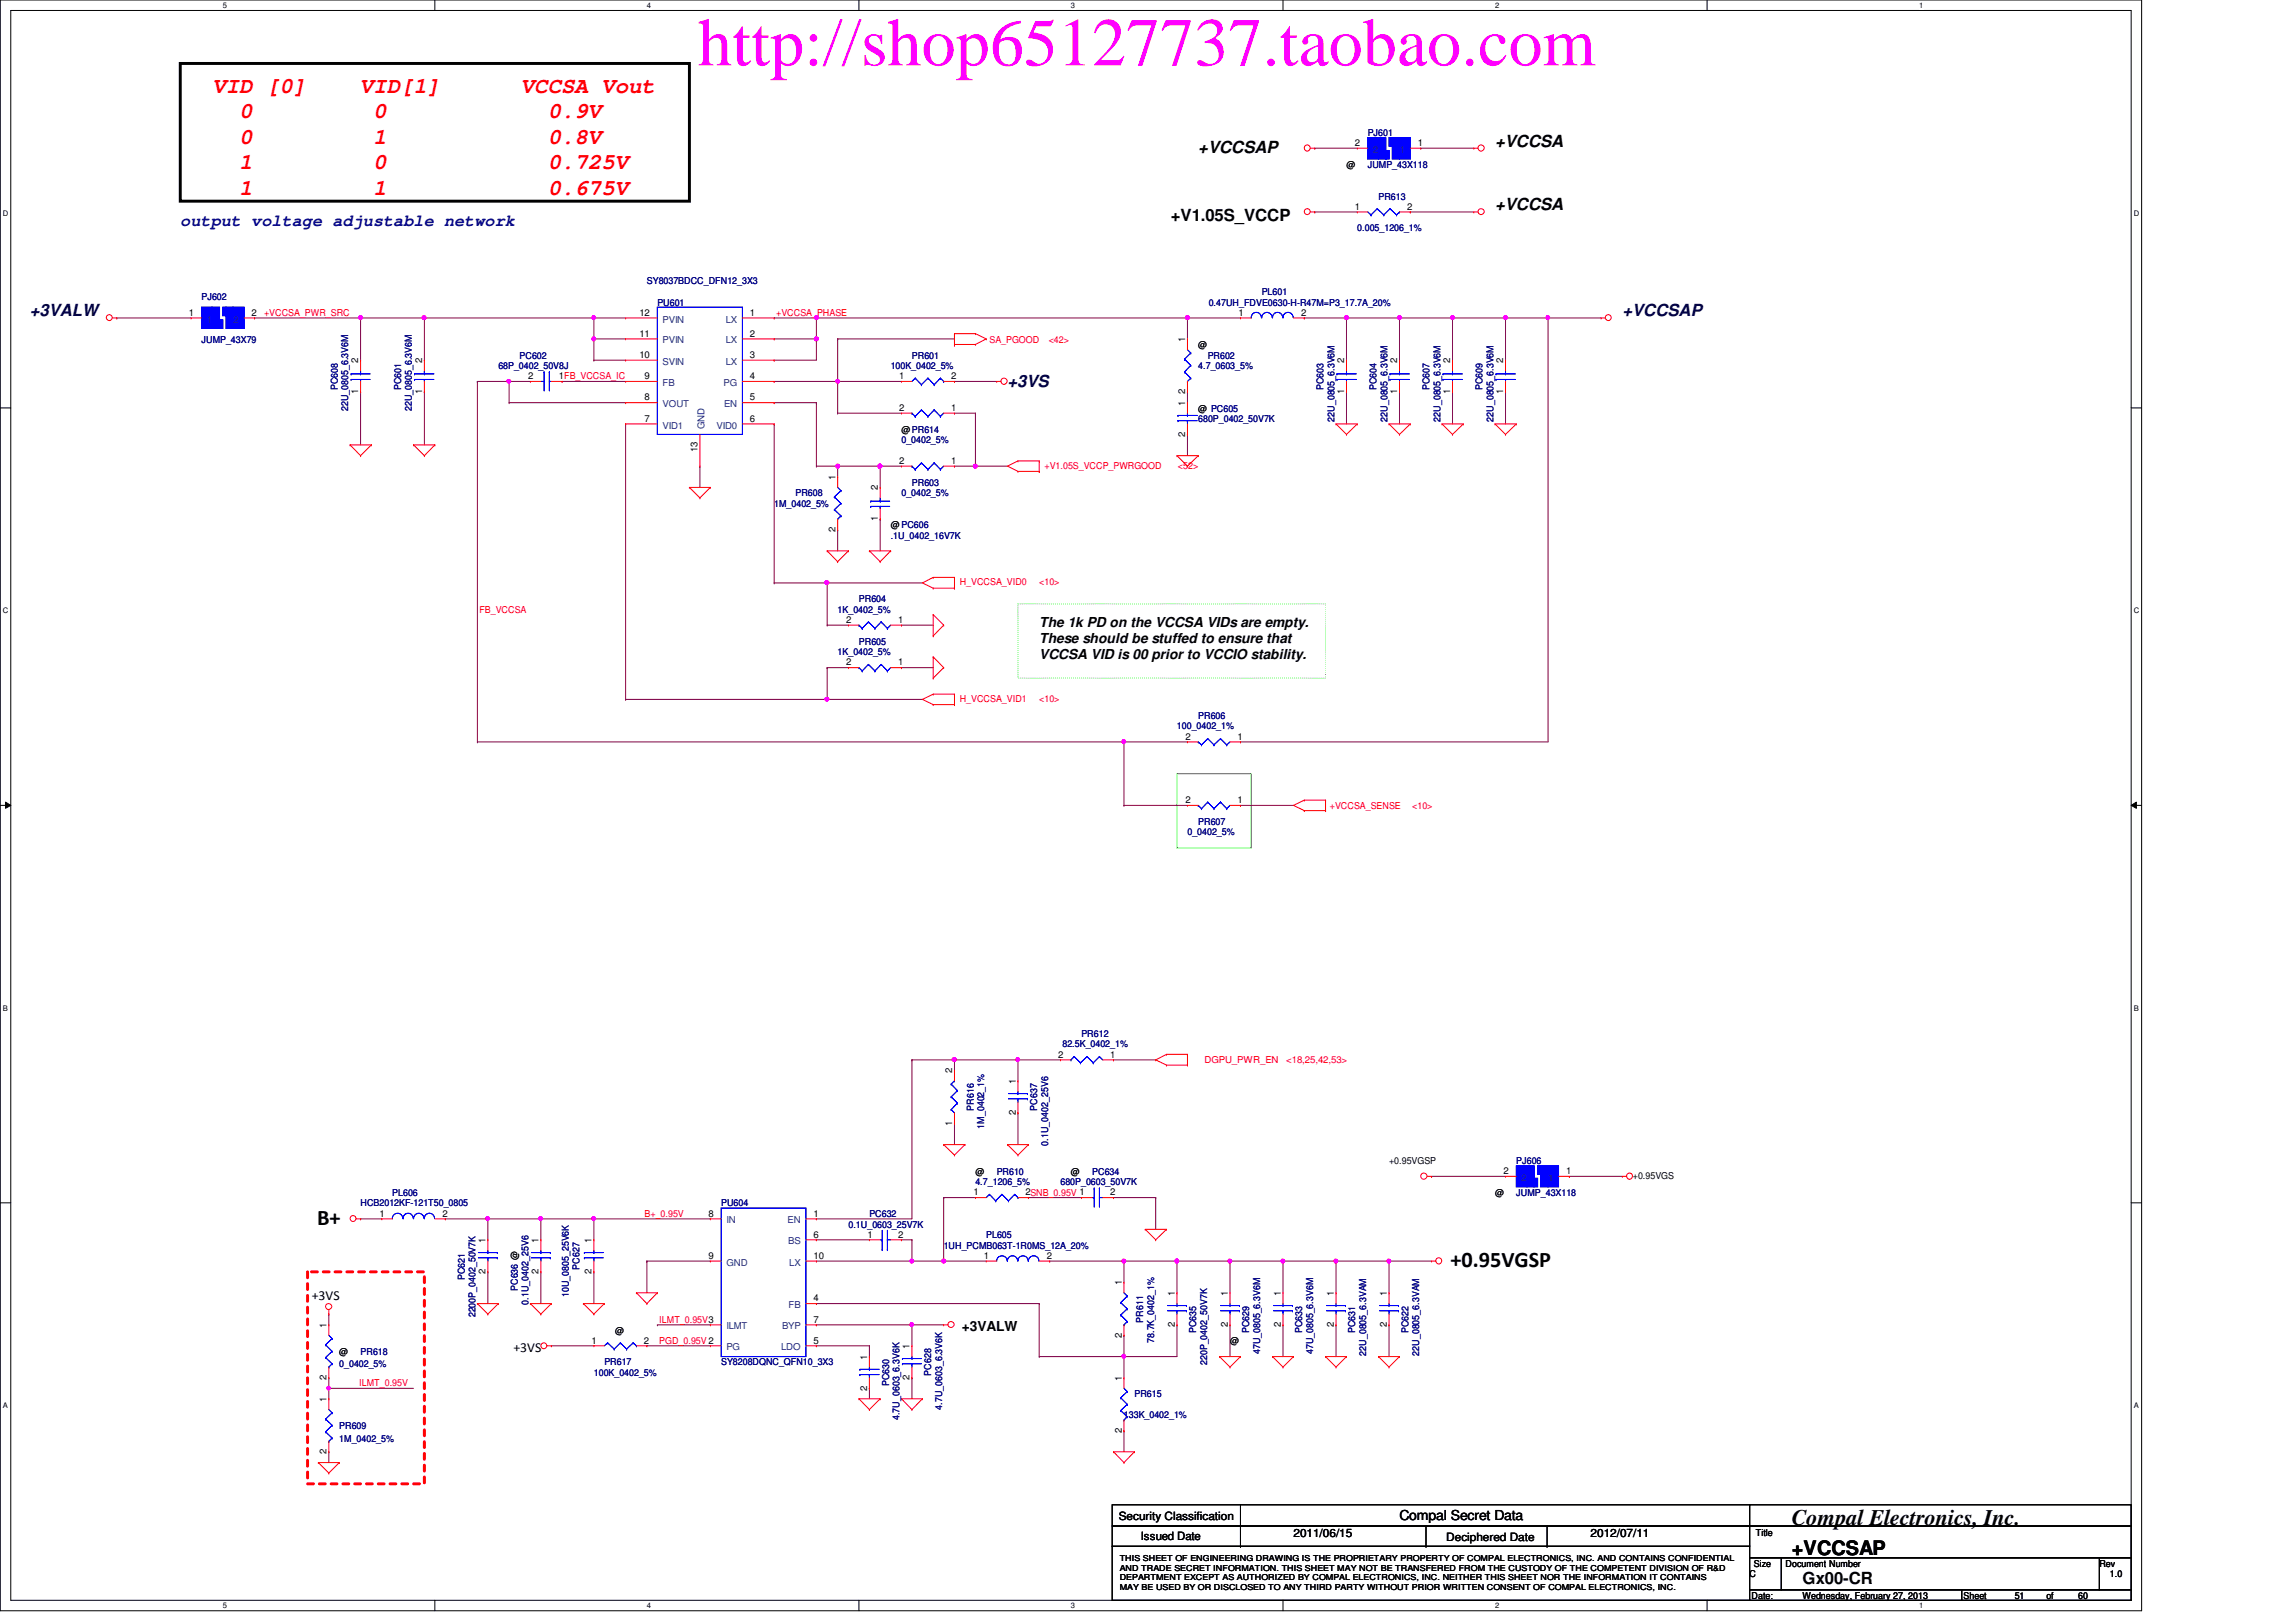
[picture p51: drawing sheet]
<svg xmlns="http://www.w3.org/2000/svg" width="297mm" height="210mm" viewBox="0 0 297 210" stroke-linecap="round" stroke-linejoin="round" font-family="sans-serif">
<defs><g id="words">
<text font-size="8.8" fill="#f0f" x="90.3" y="8.5">http://shop65127737.taobao.com</text>
<g font-size="2.9" fill="#f00">
<text x="27.5" y="12">VID [0]</text>
<text x="30.9" y="15.3">0</text>
<text x="46.6" y="12">VID[1]</text>
<text x="48.3" y="15.3">0</text>
<text x="67.4" y="12">VCCSA Vout</text>
<text x="70.9" y="15.3">0.9V</text>
<text x="30.9" y="18.6">0</text>
<text x="30.9" y="21.9">1</text>
<text x="48.3" y="18.6">1</text>
<text x="48.3" y="21.9">0</text>
<text x="70.9" y="18.6">0.8V</text>
<text x="70.9" y="21.9">0.725V</text>
<text x="30.9" y="25.2">1</text>
<text x="48.3" y="25.2">1</text>
<text x="70.9" y="25.2">0.675V</text>
</g>
<g font-size="2.9">
<text x="41" y="158.5">B+</text>
<text x="187.7" y="163.9">+0.95VGSP</text>
<text x="231.8" y="197.4">Compal Electronics, Inc.</text>
</g>
<text font-size="2.6" x="231.8" y="201.3">+VCCSAP</text>
<g font-size="2.2">
<text x="155" y="19.8">+VCCSAP</text>
<text x="193.4" y="19">+VCCSA</text>
<text x="151.5" y="28.6">+V1.05S_VCCP</text>
<text x="193.4" y="27.2">+VCCSA</text>
<text x="233.2" y="205">Gx00-CR</text>
</g>
<text font-size="2.2" fill="#000080" x="23.3" y="29.3">output voltage adjustable network</text>
<g font-size="2.2" fill="#000040">
<text x="3.8" y="40.9">+3VALW</text>
<text x="209.9" y="40.9">+VCCSAP</text>
<text x="130.3" y="50.1">+3VS</text>
</g>
<g font-size="1.8">
<text x="134.4" y="81.2">The 1k PD on the VCCSA VIDs are empty.</text>
<text x="134.4" y="83.2">These should be stuffed to ensure that</text>
<text x="134.4" y="85.3">VCCSA VID is 00 prior to VCCIO stability.</text>
<text x="40.3" y="168.2">+3VS</text>
<text x="124.4" y="172.3">+3VALW</text>
<text x="66.4" y="174.9">+3VS</text>
<text x="181.1" y="196.8">Compal Secret Data</text>
</g>
<g font-size="1.5">
<text x="144.7" y="196.6">Security Classification</text>
<text x="147.6" y="199.3">Issued Date</text>
<text x="167.3" y="198.8">2011/06/15</text>
<text x="187.1" y="199.4">Deciphered Date</text>
<text x="205.8" y="198.8">2012/07/11</text>
</g>
<g font-size="1.2" fill="#000080">
<text x="177" y="17.6">PJ601</text>
<text x="177" y="21.7">JUMP_43X118</text>
<text x="175.6" y="29.9">0.005_1206_1%</text>
<text x="178.3" y="25.8">PR613</text>
<text x="26.1" y="38.9">PJ602</text>
<text x="83.7" y="36.8">SY8037BDCC_DFN12_3X3</text>
<text x="85" y="39.5">PU601</text>
<text x="156.4" y="39.5">0.47UH_FDVE0630-H-R47M=P3_17.7A_20%</text>
<text x="163.2" y="38.1">PL601</text>
<text x="26.1" y="44.4">JUMP_43X79</text>
<text x="64.5" y="47.8">68P_0402_50V8J</text>
<text x="67.2" y="46.4">PC602</text>
<text x="115.2" y="47.8">100K_0402_5%</text>
<text x="118" y="46.4">PR601</text>
<text x="155" y="47.8">4.7_0603_5%</text>
<text x="156.2" y="46.4">PR602</text>
<text x="43.7" y="50.5" transform="rotate(-90 43.7 50.5)">PC608</text>
<text x="45" y="53.2" transform="rotate(-90 45 53.2)">22U_0805_6.3V6M</text>
<text x="51.9" y="50.5" transform="rotate(-90 51.9 50.5)">PC601</text>
<text x="53.3" y="53.2" transform="rotate(-90 53.3 53.2)">22U_0805_6.3V6M</text>
<text x="171.2" y="50.5" transform="rotate(-90 171.2 50.5)">PC603</text>
<text x="178.1" y="50.5" transform="rotate(-90 178.1 50.5)">PC604</text>
<text x="185" y="50.5" transform="rotate(-90 185 50.5)">PC607</text>
<text x="191.8" y="50.5" transform="rotate(-90 191.8 50.5)">PC609</text>
<text x="116.6" y="57.4">0_0402_5%</text>
<text x="155" y="54.6">680P_0402_50V7K</text>
<text x="172.6" y="54.6" transform="rotate(-90 172.6 54.6)">22U_0805_6.3V6M</text>
<text x="179.5" y="54.6" transform="rotate(-90 179.5 54.6)">22U_0805_6.3V6M</text>
<text x="186.3" y="54.6" transform="rotate(-90 186.3 54.6)">22U_0805_6.3V6M</text>
<text x="193.2" y="54.6" transform="rotate(-90 193.2 54.6)">22U_0805_6.3V6M</text>
<text x="100.2" y="65.6">1M_0402_5%</text>
<text x="102.9" y="64.2">PR608</text>
<text x="116.6" y="64.2">0_0402_5%</text>
<text x="118" y="62.9">PR603</text>
<text x="115.2" y="69.7">.1U_0402_16V7K</text>
<text x="111.1" y="77.9">PR604</text>
<text x="108.4" y="79.3">1K_0402_5%</text>
<text x="111.1" y="83.4">PR605</text>
<text x="108.4" y="84.8">1K_0402_5%</text>
<text x="152.3" y="94.4">100_0402_1%</text>
<text x="155" y="93">PR606</text>
<text x="155" y="106.7">PR607</text>
<text x="153.6" y="108.1">0_0402_5%</text>
<text x="137.5" y="135.6">82.5K_0402_1%</text>
<text x="139.9" y="134.2">PR612</text>
<text x="126" y="143.7" transform="rotate(-90 126 143.7)">PR616</text>
<text x="134.2" y="143.7" transform="rotate(-90 134.2 143.7)">PC637</text>
<text x="127.3" y="146.1" transform="rotate(-90 127.3 146.1)">1M_0402_1%</text>
<text x="135.6" y="148.3" transform="rotate(-90 135.6 148.3)">0.1U_0402_25V6</text>
<text x="50.8" y="154.7">PL606</text>
<text x="126.2" y="153.4">4.7_1206_5%</text>
<text x="128.9" y="152">PR610</text>
<text x="137.2" y="153.4">680P_0603_50V7K</text>
<text x="141.3" y="152">PC634</text>
<text x="196.2" y="150.6">PJ606</text>
<text x="196.2" y="154.7">JUMP_43X118</text>
<text x="46.6" y="156.1">HCB2012KF-121T50_0805</text>
<text x="93.3" y="156.1">PU604</text>
<text x="109.8" y="158.9">0.1U_0603_25V7K</text>
<text x="112.5" y="157.5">PC632</text>
<text x="122.1" y="161.6">1UH_PCMB063T-1R0MS_12A_20%</text>
<text x="127.6" y="160.2">PL605</text>
<text x="60.2" y="165.7" transform="rotate(-90 60.2 165.7)">PC621</text>
<text x="67" y="167" transform="rotate(-90 67 167)">PC636 @</text>
<text x="73.6" y="167.9" transform="rotate(-90 73.6 167.9)">10U_0805_25V6K</text>
<text x="75" y="164.3" transform="rotate(-90 75 164.3)">PC627</text>
<text x="61.5" y="170.5" transform="rotate(-90 61.5 170.5)">2200P_0402_50V7K</text>
<text x="68.4" y="168.8" transform="rotate(-90 68.4 168.8)">0.1U_0402_25V6</text>
<text x="147.9" y="171.2" transform="rotate(-90 147.9 171.2)">PR611</text>
<text x="149.3" y="173.8" transform="rotate(-90 149.3 173.8)">78.7K_0402_1%</text>
<text x="154.8" y="172.6" transform="rotate(-90 154.8 172.6)">PC635</text>
<text x="161.6" y="172.6" transform="rotate(-90 161.6 172.6)">PC629</text>
<text x="168.5" y="172.6" transform="rotate(-90 168.5 172.6)">PC633</text>
<text x="175.3" y="172.6" transform="rotate(-90 175.3 172.6)">PC631</text>
<text x="182.2" y="172.6" transform="rotate(-90 182.2 172.6)">PC622</text>
<text x="43.9" y="177">0_0402_5%</text>
<text x="46.6" y="175.3">PR618</text>
<text x="76.8" y="178.1">100K_0402_5%</text>
<text x="78.2" y="176.7">PR617</text>
<text x="93.3" y="176.7">SY8208DQNC_QFN10_3X3</text>
<text x="115" y="179.4" transform="rotate(-90 115 179.4)">PC630</text>
<text x="120.5" y="178" transform="rotate(-90 120.5 178)">PC628</text>
<text x="156.2" y="176.7" transform="rotate(-90 156.2 176.7)">220P_0402_50V7K</text>
<text x="163" y="175.3" transform="rotate(-90 163 175.3)">47U_0805_6.3V6M</text>
<text x="169.9" y="175.3" transform="rotate(-90 169.9 175.3)">47U_0805_6.3V6M</text>
<text x="176.7" y="175.4" transform="rotate(-90 176.7 175.4)">22U_0805_6.3VAM</text>
<text x="183.6" y="175.4" transform="rotate(-90 183.6 175.4)">22U_0805_6.3VAM</text>
<text x="43.9" y="184.9">PR609</text>
<text x="116.4" y="183.8" transform="rotate(-90 116.4 183.8)">4.7U_0603_6.3V6K</text>
<text x="121.9" y="182.4" transform="rotate(-90 121.9 182.4)">4.7U_0603_6.3V6K</text>
<text x="145.4" y="183.6">133K_0402_1%</text>
<text x="146.8" y="180.8">PR615</text>
<text x="43.9" y="186.6">1M_0402_5%</text>
</g>
<g font-size="1.2">
<text x="174.2" y="21.7">@</text>
<text x="175.3" y="18.9">2</text>
<text x="183.4" y="18.9">1</text>
<text x="175.3" y="27.1">1</text>
<text x="182" y="27.1">2</text>
<text x="24.4" y="40.9">1</text>
<text x="32.6" y="40.9">2</text>
<text x="82.7" y="40.9">12</text>
<text x="97" y="40.9">1</text>
<text x="160.2" y="40.9">1</text>
<text x="168.3" y="40.9">2</text>
<text x="46.4" y="47" transform="rotate(-90 46.4 47)">2</text>
<text x="54.6" y="47" transform="rotate(-90 54.6 47)">2</text>
<text x="82.7" y="43.6">11</text>
<text x="82.7" y="46.3">10</text>
<text x="97" y="46.3">3</text>
<text x="97" y="43.6">2</text>
<text x="153.3" y="44.3" transform="rotate(-90 153.3 44.3)">1</text>
<text x="155" y="45">@</text>
<text x="173.9" y="47" transform="rotate(-90 173.9 47)">2</text>
<text x="180.8" y="47" transform="rotate(-90 180.8 47)">2</text>
<text x="187.6" y="47" transform="rotate(-90 187.6 47)">2</text>
<text x="194.5" y="47" transform="rotate(-90 194.5 47)">2</text>
<text x="46.4" y="51" transform="rotate(-90 46.4 51)">1</text>
<text x="54.6" y="51" transform="rotate(-90 54.6 51)">1</text>
<text x="68.3" y="49.1">2</text>
<text x="72.3" y="49.1">1FB_VCCSA_IC</text>
<text x="83.4" y="49.1">9</text>
<text x="83.4" y="51.8">8</text>
<text x="97" y="51.8">5</text>
<text x="97" y="49.1">4</text>
<text x="116.3" y="49.1">1</text>
<text x="116.3" y="53.2">2</text>
<text x="123.1" y="49.1">2</text>
<text x="123.1" y="53.2">1</text>
<text x="153.3" y="52.5" transform="rotate(-90 153.3 52.5)">1</text>
<text x="153.3" y="51" transform="rotate(-90 153.3 51)">2</text>
<text x="155" y="53.3">@ PC605</text>
<text x="173.9" y="51" transform="rotate(-90 173.9 51)">1</text>
<text x="180.8" y="51" transform="rotate(-90 180.8 51)">1</text>
<text x="187.6" y="51" transform="rotate(-90 187.6 51)">1</text>
<text x="194.5" y="51" transform="rotate(-90 194.5 51)">1</text>
<text x="83.4" y="54.6">7</text>
<text x="90.3" y="58.5" transform="rotate(-90 90.3 58.5)">13</text>
<text x="97" y="54.6">6</text>
<text x="116.6" y="56">@PR614</text>
<text x="153.3" y="56.5" transform="rotate(-90 153.3 56.5)">2</text>
<text x="108.1" y="62.1" transform="rotate(-90 108.1 62.1)">1</text>
<text x="113.6" y="63.5" transform="rotate(-90 113.6 63.5)">2</text>
<text x="116.3" y="60">2</text>
<text x="123.1" y="60">1</text>
<text x="108.1" y="68.8" transform="rotate(-90 108.1 68.8)">2</text>
<text x="113.6" y="67.5" transform="rotate(-90 113.6 67.5)">1</text>
<text x="115.2" y="68.3">@ PC606</text>
<text x="109.5" y="80.6">2</text>
<text x="116.2" y="80.6">1</text>
<text x="109.5" y="86.1">2</text>
<text x="116.2" y="86.1">1</text>
<text x="153.4" y="95.7">2</text>
<text x="160.1" y="95.7">1</text>
<text x="153.4" y="103.9">2</text>
<text x="160.1" y="103.9">1</text>
<text x="136.9" y="136.9">2</text>
<text x="143.6" y="136.9">1</text>
<text x="123.2" y="138.9" transform="rotate(-90 123.2 138.9)">2</text>
<text x="131.4" y="140.3" transform="rotate(-90 131.4 140.3)">1</text>
<text x="123.2" y="145.7" transform="rotate(-90 123.2 145.7)">1</text>
<text x="131.4" y="144.3" transform="rotate(-90 131.4 144.3)">2</text>
<text x="125.9" y="154.7">1</text>
<text x="126.2" y="152">@</text>
<text x="132.7" y="154.7">2SNB_0.95V 1</text>
<text x="138.6" y="152">@</text>
<text x="143.6" y="154.7">2</text>
<text x="179.7" y="150.6">+0.95VGSP</text>
<text x="193.4" y="154.7">@</text>
<text x="194.5" y="151.9">2</text>
<text x="202.6" y="151.9">1</text>
<text x="211.2" y="152.6">+0.95VGS</text>
<text x="49.1" y="157.4">1</text>
<text x="57.2" y="157.4">2</text>
<text x="62.8" y="160.9" transform="rotate(-90 62.8 160.9)">1</text>
<text x="69.7" y="160.9" transform="rotate(-90 69.7 160.9)">1</text>
<text x="76.5" y="160.9" transform="rotate(-90 76.5 160.9)">1</text>
<text x="91.6" y="157.4">8</text>
<text x="105.2" y="160.1">6</text>
<text x="105.2" y="157.4">1</text>
<text x="112.2" y="160.1">1</text>
<text x="116.2" y="160.1">2</text>
<text x="62.8" y="164.8" transform="rotate(-90 62.8 164.8)">2</text>
<text x="69.7" y="164.8" transform="rotate(-90 69.7 164.8)">2</text>
<text x="76.5" y="164.8" transform="rotate(-90 76.5 164.8)">2</text>
<text x="91.6" y="162.9">9</text>
<text x="105.2" y="162.9">10</text>
<text x="127.3" y="162.9">1</text>
<text x="135.4" y="162.9">2</text>
<text x="145.1" y="166.3" transform="rotate(-90 145.1 166.3)">1</text>
<text x="152" y="167.7" transform="rotate(-90 152 167.7)">1</text>
<text x="158.8" y="167.7" transform="rotate(-90 158.8 167.7)">1</text>
<text x="165.7" y="167.7" transform="rotate(-90 165.7 167.7)">1</text>
<text x="172.5" y="167.7" transform="rotate(-90 172.5 167.7)">1</text>
<text x="179.4" y="167.7" transform="rotate(-90 179.4 167.7)">1</text>
<text x="42.2" y="171.8" transform="rotate(-90 42.2 171.8)">1</text>
<text x="76.5" y="173.9">1</text>
<text x="79.6" y="172.6">@</text>
<text x="83.3" y="173.9">2</text>
<text x="105.2" y="171.2">7</text>
<text x="105.2" y="173.9">5</text>
<text x="105.2" y="168.4">4</text>
<text x="145.1" y="173.1" transform="rotate(-90 145.1 173.1)">2</text>
<text x="152" y="171.7" transform="rotate(-90 152 171.7)">2</text>
<text x="158.8" y="171.7" transform="rotate(-90 158.8 171.7)">2</text>
<text x="159.1" y="173.9">@</text>
<text x="165.7" y="171.7" transform="rotate(-90 165.7 171.7)">2</text>
<text x="172.5" y="171.7" transform="rotate(-90 172.5 171.7)">2</text>
<text x="179.4" y="171.7" transform="rotate(-90 179.4 171.7)">2</text>
<text x="42.2" y="178.6" transform="rotate(-90 42.2 178.6)">2</text>
<text x="43.9" y="175.3">@</text>
<text x="112.2" y="180" transform="rotate(-90 112.2 180)">2</text>
<text x="112.2" y="175.9" transform="rotate(-90 112.2 175.9)">1</text>
<text x="117.7" y="178.6" transform="rotate(-90 117.7 178.6)">2</text>
<text x="117.7" y="174.6" transform="rotate(-90 117.7 174.6)">1</text>
<text x="145.1" y="178.7" transform="rotate(-90 145.1 178.7)">1</text>
<text x="42.2" y="181.4" transform="rotate(-90 42.2 181.4)">1</text>
<text x="145.1" y="185.4" transform="rotate(-90 145.1 185.4)">2</text>
<text x="42.2" y="188.2" transform="rotate(-90 42.2 188.2)">2</text>
<text x="226.9" y="202.7">Size</text>
<text x="227.2" y="198.8">Title</text>
<text x="231" y="202.7">Document Number</text>
<text x="271.6" y="202.7">Rev</text>
<text x="226.4" y="204.1">C</text>
<text x="226.6" y="206.9">Date:</text>
<text x="233.2" y="206.9">Wednesday, February 27, 2013</text>
<text x="254" y="206.9">Sheet</text>
<text x="260.6" y="206.9">51</text>
<text x="264.7" y="206.9">of</text>
<text x="268.9" y="206.9">60</text>
<text x="273" y="204.1">1.0</text>
</g>
<g font-size="1.2" fill="#004080">
<text x="177.6" y="19.8">2</text>
<text x="181.1" y="19.8">1</text>
<text x="26.8" y="41.7">1</text>
<text x="30.2" y="41.7">2</text>
<text x="85.7" y="41.7">PVIN</text>
<text x="93.9" y="41.7">LX</text>
<text x="85.7" y="44.4">PVIN</text>
<text x="85.7" y="47.2">SVIN</text>
<text x="93.9" y="47.2">LX</text>
<text x="93.9" y="44.4">LX</text>
<text x="85.7" y="50">FB</text>
<text x="85.7" y="52.7">VOUT</text>
<text x="93.6" y="50">PG</text>
<text x="93.7" y="52.7">EN</text>
<text x="85.7" y="55.5">VID1</text>
<text x="91.1" y="55.5" transform="rotate(-90 91.1 55.5)">GND</text>
<text x="92.7" y="55.5">VID0</text>
<text x="196.8" y="152.8">2</text>
<text x="200.3" y="152.8">1</text>
<text x="94" y="158.3">IN</text>
<text x="101.9" y="158.3">EN</text>
<text x="102" y="161">BS</text>
<text x="94" y="163.8">GND</text>
<text x="102.1" y="163.8">LX</text>
<text x="94" y="172">ILMT</text>
<text x="101.2" y="172">BYP</text>
<text x="102" y="169.3">FB</text>
<text x="94" y="174.8">PG</text>
<text x="101" y="174.8">LDO</text>
</g>
<g font-size="1.2" fill="#f00">
<text x="34.2" y="40.9">+VCCSA_PWR_SRC</text>
<text x="100.4" y="40.9">+VCCSA_PHASE</text>
<text x="128" y="44.3">SA_PGOOD</text>
<text x="135.7" y="44.3">&lt;42&gt;</text>
<text x="135.1" y="60.7">+V1.05S_VCCP_PWRGOOD</text>
<text x="152.4" y="60.7">&lt;52&gt;</text>
<text x="124.2" y="75.7">H_VCCSA_VID0</text>
<text x="134.4" y="75.7">&lt;10&gt;</text>
<text x="62" y="79.3">FB_VCCSA</text>
<text x="124.2" y="90.8">H_VCCSA_VID1</text>
<text x="134.4" y="90.8">&lt;10&gt;</text>
<text x="172" y="104.7">+VCCSA_SENSE</text>
<text x="182.7" y="104.7">&lt;10&gt;</text>
<text x="155.8" y="137.6">DGPU_PWR_EN</text>
<text x="166.4" y="137.6">&lt;18,25,42,53&gt;</text>
<text x="83.4" y="157.5">B+_0.95V</text>
<text x="85.3" y="171.2">ILMT_0.95V3</text>
<text x="85.3" y="173.9">PGD_0.95V2</text>
<text x="46.5" y="179.4">ILMT_0.95V</text>
</g>
<g font-size="1.1">
<text x="144.9" y="203.2">AND TRADE SECRET INFORMATION. THIS SHEET MAY NOT BE TRANSFERED FROM THE CUSTODY OF THE COMPETENT DIVISION OF R&amp;D</text>
<text x="144.9" y="202">THIS SHEET OF ENGINEERING DRAWING IS THE PROPRIETARY PROPERTY OF COMPAL ELECTRONICS, INC. AND CONTAINS CONFIDENTIAL</text>
<text x="144.9" y="204.5">DEPARTMENT EXCEPT AS AUTHORIZED BY COMPAL ELECTRONICS, INC. NEITHER THIS SHEET NOR THE INFORMATION IT CONTAINS</text>
<text x="144.9" y="205.7">MAY BE USED BY OR DISCLOSED TO ANY THIRD PARTY WITHOUT PRIOR WRITTEN CONSENT OF COMPAL ELECTRONICS, INC.</text>
</g>
<g font-size="1">
<text x="28.8" y="1">5</text>
<text x="83.7" y="1">4</text>
<text x="138.6" y="1">3</text>
<text x="193.4" y="1">2</text>
<text x="248.3" y="1">1</text>
<text x=".4" y="27.9">D</text>
<text x="276.1" y="27.9">D</text>
<text x=".4" y="79.4">C</text>
<text x="276.1" y="79.4">C</text>
<text x=".4" y="130.8">B</text>
<text x="276.1" y="130.8">B</text>
<text x=".4" y="182.2">A</text>
<text x="276.1" y="182.2">A</text>
<text x="28.8" y="208.1">5</text>
<text x="83.7" y="208.1">4</text>
<text x="138.6" y="208.1">3</text>
<text x="193.4" y="208.1">2</text>
<text x="248.3" y="208.1">1</text>
</g>
</g></defs>
<path d="M0 0h277.1v208.4h-277.1zM1.4 1.4h274.3v205.7h-274.3z" fill="none" stroke="#000" stroke-width=".13"/>
<g fill="#fff">
<path d="M28.8 .1h.6v1.1h-.6z"/>
<path d="M28.8 207.2h.6v1.1h-.6z"/>
</g>
<path d="M56.3 0v1.4M56.3 207.1v1.3" fill="none" stroke="#000" stroke-width=".13"/>
<g fill="#fff">
<path d="M83.7 .1h.5v1.1h-.5z"/>
<path d="M83.7 207.2h.5v1.1h-.5z"/>
</g>
<path d="M111.1 0v1.4M111.1 207.1v1.3" fill="none" stroke="#000" stroke-width=".13"/>
<g fill="#fff">
<path d="M138.6 .1h.5v1.1h-.5z"/>
<path d="M138.6 207.2h.5v1.1h-.5z"/>
</g>
<path d="M166 0v1.4M166 207.1v1.3" fill="none" stroke="#000" stroke-width=".13"/>
<g fill="#fff">
<path d="M193.4 .1h.6v1.1h-.6z"/>
<path d="M193.4 207.2h.6v1.1h-.6z"/>
</g>
<path d="M220.8 0v1.4M220.8 207.1v1.3" fill="none" stroke="#000" stroke-width=".13"/>
<g fill="#fff">
<path d="M248.3 .1h.5v1.1h-.5z"/>
<path d="M248.3 207.2h.5v1.1h-.5z"/>
<path d="M.4 27.1h.7v1.1h-.7z"/>
<path d="M276.1 27.1h.7v1.1h-.7z"/>
<path d="M.4 78.5h.7v1.1h-.7z"/>
<path d="M276.1 78.5h.7v1.1h-.7z"/>
</g>
<path d="M0 52.8h1.4M275.7 52.8h1.4" fill="none" stroke="#000" stroke-width=".13"/>
<g fill="#fff">
<path d="M.4 129.9h.6v1.1h-.6z"/>
<path d="M276.1 129.9h.6v1.1h-.6z"/>
</g>
<path d="M0 104.2h1.4M.7 103.8l.7 .4-.7 .4zM275.7 104.2l.7-.4v.8zM275.7 104.2h1.4" fill="none" stroke="#000" stroke-width=".13"/>
<path d="M.7 103.8l.7 .4-.7 .4zM275.7 104.2l.7-.4v.8z" fill="#000"/>
<g fill="#fff">
<path d="M.4 181.4h.6v1.1h-.6z"/>
<path d="M276.1 181.4h.6v1.1h-.6z"/>
</g>
<path d="M0 155.7h1.4M275.7 155.7h1.4" fill="none" stroke="#000" stroke-width=".13"/>
<path d="M39.8 164.6h15.1v27.4h-15.1z" fill="none" stroke="#f00" stroke-width=".38" stroke-dasharray=".8 .8"/>
<path d="M131.7 78.1h39.8v9.7h-39.8z" fill="none" stroke="#0f0" stroke-width=".13" stroke-dasharray="0 .3"/>
<path d="M152.3 100.1h9.6v9.6h-9.6z" fill="none" stroke="#0f0" stroke-width=".13"/>
<path d="M23.3 8.2h65.9v17.8h-65.9z" fill="none" stroke="#000" stroke-width=".38"/>
<path d="M179.7 163.2h.1M179.7 163.2v4.1" fill="none" stroke="#800040" stroke-width=".13"/>
<path d="M179.5 163l.2-.1 .2 .2-.1 .3h-.1h-.2z" fill-rule="evenodd" fill="#f0f"/>
<path d="M179.5 163l.2-.1 .2 .2-.1 .3h-.1h-.2z" fill="none" stroke="#f0f" stroke-width=".13"/>
<path d="M118 171.4h.1M118 178.3h.1M118 171.4v2.8M118 178.3v2.7M118 171.4h4.1" fill="none" stroke="#800040" stroke-width=".13"/>
<path d="M117.8 171.2h.1l.3 .1-.1 .3-.2 .1-.1-.1z" fill-rule="evenodd" fill="#f0f"/>
<path d="M117.8 171.2h.1l.3 .1-.1 .3-.2 .1-.1-.1z" fill="none" stroke="#f0f" stroke-width=".13"/>
<path d="M172.8 163.2h.1M172.8 163.2h6.9" fill="none" stroke="#800040" stroke-width=".13"/>
<path d="M172.6 163l.2-.1 .2 .2v.3h-.2h-.2z" fill-rule="evenodd" fill="#f0f"/>
<path d="M172.6 163l.2-.1 .2 .2v.3h-.2h-.2z" fill="none" stroke="#f0f" stroke-width=".13"/>
<g fill="none" stroke="#800040" stroke-width=".13">
<path d="M76.8 157.7h.1M76.8 157.7h15.1M122.1 155h.1M122.1 155h4.1M133.1 155h.1M133.1 155h6.8M83.7 163.2h.1M83.7 163.2v4.1M105.6 168.7h.1M105.6 168.7h28.8M134.4 175.6h.1M134.4 168.7h.1"/>
<path d="M134.4 175.6h11M134.4 168.7v6.9M166 163.2h.1M166 163.2h6.8M172.8 171.4h.1M172.8 163.2h.1M172.8 163.2v4.1M172.8 171.4v4.2M179.7 171.4h.1M179.7 171.4v4.2"/>
</g>
<path d="M76.6 157.5l.2-.1 .2 .2v.3h-.2h-.2z" fill-rule="evenodd" fill="#f0f"/>
<path d="M76.6 157.5l.2-.1 .2 .2v.3h-.2h-.2z" fill="none" stroke="#f0f" stroke-width=".13"/>
<g fill="none" stroke="#800040" stroke-width=".13">
<path d="M118 137.2h.1M118 137.2v20.5M118 137.2h5.5M123.5 137.2h.1M123.5 137.2v1.3M144.1 137.2h.1M144.1 137.2h5.4M46.6 157.7h.1M46.6 157.7h2.8M123.5 145.4h.1M123.5 145.4v2.7M76.8 164.6h.1"/>
<path d="M76.8 164.6v4.1"/>
</g>
<circle cx="123.4" cy="137.1" r=".26" fill="#f0f"/>
<circle cx="123.4" cy="137.1" r=".26" fill="none" stroke="#f0f" stroke-width=".13"/>
<path d="M83.7 163.2h.1M83.7 163.2h8.2M152.3 163.2h.1M152.3 163.2v4.1" fill="none" stroke="#800040" stroke-width=".13"/>
<path d="M152.1 163l.1-.1 .2 .2v.3h-.2h-.1z" fill-rule="evenodd" fill="#f0f"/>
<path d="M152.1 163l.1-.1 .2 .2v.3h-.2h-.1z" fill="none" stroke="#f0f" stroke-width=".13"/>
<path d="M145.4 175.6h.1M145.4 175.6v2.7M159.1 171.4h.1M159.1 171.4v4.2" fill="none" stroke="#800040" stroke-width=".13"/>
<path d="M145.2 175.3h.2l.2 .1-.1 .3-.1 .1-.2-.1z" fill-rule="evenodd" fill="#f0f"/>
<path d="M145.2 175.3h.2l.2 .1-.1 .3-.1 .1-.2-.1z" fill="none" stroke="#f0f" stroke-width=".13"/>
<path d="M145.4 163.2h.1M145.4 172.8h.1M145.4 163.2v2.7M145.4 172.8v2.8M145.4 163.2h6.9M145.4 185.2h.1M145.4 185.2v2.7" fill="none" stroke="#800040" stroke-width=".13"/>
<path d="M145.2 163l.2-.1 .2 .2-.1 .3h-.1h-.2z" fill-rule="evenodd" fill="#f0f"/>
<path d="M145.2 163l.2-.1 .2 .2-.1 .3h-.1h-.2z" fill="none" stroke="#f0f" stroke-width=".13"/>
<path d="M135.8 163.2h.1M135.8 163.2h9.6M159.1 163.2h.1M159.1 163.2h6.9" fill="none" stroke="#800040" stroke-width=".13"/>
<path d="M158.9 163l.2-.1 .2 .2v.3h-.2h-.2z" fill-rule="evenodd" fill="#f0f"/>
<path d="M158.9 163l.2-.1 .2 .2v.3h-.2h-.2z" fill="none" stroke="#f0f" stroke-width=".13"/>
<path d="M166 171.4h.1M166 163.2h.1M166 163.2v4.1M166 171.4v4.2" fill="none" stroke="#800040" stroke-width=".13"/>
<path d="M165.8 163l.1-.1 .3 .2-.1 .3h-.2h-.1z" fill-rule="evenodd" fill="#f0f"/>
<path d="M165.8 163l.1-.1 .3 .2-.1 .3h-.2h-.1z" fill="none" stroke="#f0f" stroke-width=".13"/>
<path d="M145.4 175.6h.1M152.3 171.4h.1M152.3 163.2h.1M152.3 163.2h6.8M152.3 171.4v4.2h-6.9M179.7 163.2h.1M179.7 163.2h5.5" fill="none" stroke="#800040" stroke-width=".13"/>
<path d="M152.1 163l.1-.1 .2 .2v.3h-.2h-.1z" fill-rule="evenodd" fill="#f0f"/>
<path d="M152.1 163l.1-.1 .2 .2v.3h-.2h-.1z" fill="none" stroke="#f0f" stroke-width=".13"/>
<g fill="none" stroke="#800040" stroke-width=".13">
<path d="M71.3 174.2h.1M71.3 174.2h5.5M105.6 163.2h.1M105.6 160.4h.1M105.6 163.2h22M105.6 160.4h6.9M116.6 160.4h.1M116.6 160.4h1.4M118 160.4h.1M118 163.2h.1M118 160.4v2.8M122.1 163.2h.1"/>
<path d="M159.1 163.2h.1M159.1 163.2v4.1"/>
</g>
<path d="M117.8 163l.1-.1 .3 .2-.1 .3h-.2h-.1z" fill-rule="evenodd" fill="#f0f"/>
<path d="M117.8 163l.1-.1 .3 .2-.1 .3h-.2h-.1z" fill="none" stroke="#f0f" stroke-width=".13"/>
<path d="M122.1 155h.1M122.1 155v8.2" fill="none" stroke="#800040" stroke-width=".13"/>
<circle cx="122.1" cy="163.2" r=".26" fill="#f0f"/>
<circle cx="122.1" cy="163.2" r=".26" fill="none" stroke="#f0f" stroke-width=".13"/>
<path d="M63.1 157.7h.1M63.1 157.7h6.9" fill="none" stroke="#800040" stroke-width=".13"/>
<path d="M62.9 157.5l.2-.1 .2 .2-.1 .3h-.1h-.2z" fill-rule="evenodd" fill="#f0f"/>
<path d="M62.9 157.5l.2-.1 .2 .2-.1 .3h-.1h-.2z" fill="none" stroke="#f0f" stroke-width=".13"/>
<path d="M70 157.7h.1M70 157.7v2.7M70 157.7h6.8M70 164.6h.1M70 164.6v4.1M105.6 171.4h.1M105.6 171.4h12.4" fill="none" stroke="#800040" stroke-width=".13"/>
<path d="M69.8 157.5l.1-.1 .2 .2v.3h-.2h-.1z" fill-rule="evenodd" fill="#f0f"/>
<path d="M69.8 157.5l.1-.1 .2 .2v.3h-.2h-.1z" fill="none" stroke="#f0f" stroke-width=".13"/>
<path d="M76.8 157.7h.1M76.8 157.7v2.7M42.5 179.7h.1M42.5 179.7v1.3M42.5 179.7h11" fill="none" stroke="#800040" stroke-width=".13"/>
<path d="M42.3 179.5h.4l.1 .1-.1 .2-.2 .1-.2-.1z" fill-rule="evenodd" fill="#f0f"/>
<path d="M42.3 179.5h.4l.1 .1-.1 .2-.2 .1-.2-.1z" fill="none" stroke="#f0f" stroke-width=".13"/>
<g fill="none" stroke="#800040" stroke-width=".13">
<path d="M131.7 137.2h.1M131.7 137.2h5.5M131.7 137.2v2.7M57.6 157.7h.1M57.6 157.7h5.5M63.1 157.7h.1M63.1 157.7v2.7M105.6 157.7h.1M105.6 157.7h12.4M131.7 144h.1M131.7 144v4.1M144.1 155h.1"/>
<path d="M144.1 155h5.4M149.5 155h.1M149.5 155v4.1M185.2 152.2h.1M185.2 152.2h9.6M203 152.2h.1M203 152.2h6.9M42.5 170.1h.1M42.5 178.3h.1M42.5 170.1v1.3M42.5 178.3v1.4M63.1 164.6h.1"/>
<path d="M63.1 164.6v4.1M83.7 174.2h.1M83.7 174.2h8.2M85 171.4h.1M85 171.4h6.9M105.6 174.2h.1M105.6 174.2h6.9M112.5 174.2h.1M112.5 179.7h.1M112.5 174.2v1.4M112.5 179.7v1.3M42.5 187.9h.1"/>
<path d="M42.5 187.9v1.4"/>
</g>
<path d="M131.5 136.9h.2l.2 .1-.1 .3-.1 .1-.2-.1z" fill-rule="evenodd" fill="#f0f"/>
<path d="M131.5 136.9h.2l.2 .1-.1 .3-.1 .1-.2-.1z" fill="none" stroke="#f0f" stroke-width=".13"/>
<path d="M181.1 41.1h.1M181.1 41.1h6.8M187.9 50.7h.1M187.9 41.1h.1M187.9 41.1v5.5M187.9 50.7v4.2M123.5 137.2h.1M123.5 137.2h8.2" fill="none" stroke="#800040" stroke-width=".13"/>
<circle cx="181.1" cy="41.1" r=".26" fill="#f0f"/>
<circle cx="181.1" cy="41.1" r=".26" fill="none" stroke="#f0f" stroke-width=".13"/>
<g fill="none" stroke="#800040" stroke-width=".13">
<path d="M32.9 41.1h.1M32.9 41.1h13.7M46.6 50.7h.1M46.6 41.1h.1M46.6 41.1v5.5M46.6 50.7v6.9M187.9 41.1h.1M187.9 41.1h6.9M194.8 50.7h.1M194.8 41.1h.1M194.8 41.1v5.5M194.8 50.7v4.2"/>
<path d="M100.2 75.4h.1M100.2 75.4h6.8M108.4 68.6h.1M108.4 60.3h.1M108.4 60.3v1.4M108.4 68.6v2.7"/>
</g>
<circle cx="187.9" cy="41.1" r=".26" fill="#f0f"/>
<circle cx="187.9" cy="41.1" r=".26" fill="none" stroke="#f0f" stroke-width=".13"/>
<path d="M168.7 41.1h.1M168.7 41.1h5.5M80.9 90.5h.1M80.9 90.5h26.1" fill="none" stroke="#800040" stroke-width=".13"/>
<circle cx="174.2" cy="41.1" r=".26" fill="#f0f"/>
<circle cx="174.2" cy="41.1" r=".26" fill="none" stroke="#f0f" stroke-width=".13"/>
<path d="M194.8 41.1h.1M194.8 41.1h5.5" fill="none" stroke="#800040" stroke-width=".13"/>
<circle cx="194.8" cy="41.1" r=".26" fill="#f0f"/>
<circle cx="194.8" cy="41.1" r=".26" fill="none" stroke="#f0f" stroke-width=".13"/>
<path d="M72.7 49.4h.1M72.7 49.4h8.2M76.8 41.1h.1M76.8 43.9h.1M76.8 41.1h4.1M76.8 43.9v2.7M113.9 60.3h.1M113.9 60.3v2.8M113.9 60.3h2.7" fill="none" stroke="#800040" stroke-width=".13"/>
<circle cx="113.8" cy="60.3" r=".26" fill="#f0f"/>
<circle cx="113.8" cy="60.3" r=".26" fill="none" stroke="#f0f" stroke-width=".13"/>
<g fill="none" stroke="#800040" stroke-width=".13">
<path d="M54.9 50.7h.1M54.9 50.7v6.9M61.8 49.4h.1M61.8 49.4v46.6M65.9 49.4h.1M65.9 49.4h2.7M100.2 43.9h.1M105.6 41.1h.1M105.6 41.1v2.8h-5.4M153.6 50.7h.1M153.6 50.7v1.4M107 75.4h.1"/>
<path d="M107 75.4h12.3M61.8 96h.1M61.8 96h83.6M145.4 96h.1M145.4 96v8.2M145.4 104.2h.1M145.4 104.2h8.2"/>
</g>
<circle cx="105.6" cy="43.9" r=".26" fill="#f0f"/>
<circle cx="105.6" cy="43.9" r=".26" fill="none" stroke="#f0f" stroke-width=".13"/>
<path d="M76.8 46.6h.1M76.8 46.6h4.1M126.2 60.3h.1M126.2 60.3h4.1" fill="none" stroke="#800040" stroke-width=".13"/>
<circle cx="126.2" cy="60.3" r=".26" fill="#f0f"/>
<circle cx="126.2" cy="60.3" r=".26" fill="none" stroke="#f0f" stroke-width=".13"/>
<path d="M153.6 56.2h.1M153.6 41.1h.1M153.6 56.2v2.8M153.6 41.1h6.9" fill="none" stroke="#800040" stroke-width=".13"/>
<circle cx="153.6" cy="41.1" r=".26" fill="#f0f"/>
<circle cx="153.6" cy="41.1" r=".26" fill="none" stroke="#f0f" stroke-width=".13"/>
<path d="M145.4 96h.1M145.4 96h8.2" fill="none" stroke="#800040" stroke-width=".13"/>
<path d="M145.2 95.8l.2-.1 .2 .1-.1 .3-.1 .1-.2-.1z" fill-rule="evenodd" fill="#f0f"/>
<path d="M145.2 95.8l.2-.1 .2 .1-.1 .3-.1 .1-.2-.1z" fill="none" stroke="#f0f" stroke-width=".13"/>
<path d="M46.6 41.1h.1M46.6 41.1h8.3M100.2 41.1h.1M100.2 41.1h5.4M105.6 43.9h.1M105.6 43.9v2.7M123.5 49.4h.1M123.5 49.4h5.4M160.5 96h.1M160.5 96h39.8" fill="none" stroke="#800040" stroke-width=".13"/>
<circle cx="46.6" cy="41.1" r=".26" fill="#f0f"/>
<circle cx="46.6" cy="41.1" r=".26" fill="none" stroke="#f0f" stroke-width=".13"/>
<g fill="none" stroke="#800040" stroke-width=".13">
<path d="M54.9 41.1h.1M54.9 41.1v5.5M76.8 41.1h.1M76.8 41.1v2.8M100.2 49.4h.1M108.4 43.9h.1M108.4 43.9h15.1M108.4 43.9v5.5h-8.2M174.2 41.1h.1M174.2 41.1v5.5M174.2 41.1h6.9M181.1 41.1h.1"/>
<path d="M181.1 41.1v5.5M90.5 60.3h.1M90.5 60.3v2.8"/>
</g>
<circle cx="174.2" cy="41.1" r=".26" fill="#f0f"/>
<circle cx="174.2" cy="41.1" r=".26" fill="none" stroke="#f0f" stroke-width=".13"/>
<g fill="none" stroke="#800040" stroke-width=".13">
<path d="M15.1 41.1h.1M15.1 41.1h9.6M80.9 54.9h.1M80.9 54.9v35.6M181.1 50.7h.1M181.1 50.7v4.2M200.3 41.1h.1M200.3 41.1h6.8M107 75.4h.1M107 75.4v5.5M107 86.4h.1M107 80.9h.1"/>
<path d="M107 86.4h2.8M107 86.4v4.1M107 80.9h2.8"/>
</g>
<circle cx="107" cy="75.4" r=".26" fill="#f0f"/>
<circle cx="107" cy="75.4" r=".26" fill="none" stroke="#f0f" stroke-width=".13"/>
<path d="M200.3 41.1h.1M200.3 41.1v54.9" fill="none" stroke="#800040" stroke-width=".13"/>
<path d="M200.1 40.9h.1l.2 .1v.3l-.2 .1-.1-.1z" fill-rule="evenodd" fill="#f0f"/>
<path d="M200.1 40.9h.1l.2 .1v.3l-.2 .1-.1-.1z" fill="none" stroke="#f0f" stroke-width=".13"/>
<path d="M108.4 49.4h.1M108.4 49.4h8.2" fill="none" stroke="#800040" stroke-width=".13"/>
<circle cx="108.4" cy="49.3" r=".25" fill="#f0f"/>
<circle cx="108.4" cy="49.3" r=".25" fill="none" stroke="#f0f" stroke-width=".13"/>
<path d="M65.9 49.4h.1M65.9 49.4v2.7M100.2 46.6h.1M100.2 46.6h5.4" fill="none" stroke="#800040" stroke-width=".13"/>
<circle cx="65.8" cy="49.3" r=".25" fill="#f0f"/>
<circle cx="65.8" cy="49.3" r=".25" fill="none" stroke="#f0f" stroke-width=".13"/>
<path d="M65.9 52.1h.1M65.9 52.1h15M107 90.5h.1M107 90.5h12.3M116.6 86.4h.1M116.6 86.4h4.1" fill="none" stroke="#800040" stroke-width=".13"/>
<circle cx="107" cy="90.5" r=".25" fill="#f0f"/>
<circle cx="107" cy="90.5" r=".25" fill="none" stroke="#f0f" stroke-width=".13"/>
<path d="M105.6 41.1h.1M105.6 41.1h48M153.6 41.1h.1M153.6 41.1v2.8M174.2 50.7h.1M174.2 50.7v4.2M116.6 80.9h.1M116.6 80.9h4.1" fill="none" stroke="#800040" stroke-width=".13"/>
<circle cx="153.6" cy="41.1" r=".26" fill="#f0f"/>
<circle cx="153.6" cy="41.1" r=".26" fill="none" stroke="#f0f" stroke-width=".13"/>
<circle cx="105.6" cy="41.1" r=".26" fill="#f0f"/>
<circle cx="105.6" cy="41.1" r=".26" fill="none" stroke="#f0f" stroke-width=".13"/>
<path d="M76.8 43.9h.1M76.8 43.9h4.1" fill="none" stroke="#800040" stroke-width=".13"/>
<path d="M76.6 43.7l.2-.1 .2 .1v.3l-.2 .1-.2-.1z" fill-rule="evenodd" fill="#f0f"/>
<path d="M76.6 43.7l.2-.1 .2 .1v.3l-.2 .1-.2-.1z" fill="none" stroke="#f0f" stroke-width=".13"/>
<g fill="none" stroke="#800040" stroke-width=".13">
<path d="M170.1 19.2h.1M170.1 19.2h5.5M183.8 19.2h.1M183.8 19.2h6.9M170.1 27.4h.1M170.1 27.4h5.5M182.5 27.4h.1M182.5 27.4h8.2M61.8 49.4h.1M61.8 49.4h4.1M100.2 54.9h.1M100.2 52.1h.1"/>
<path d="M100.2 54.9v20.5M100.2 52.1h5.4M105.6 52.1h.1M105.6 52.1v8.2M108.4 60.3h.1M108.4 60.3h5.5M113.9 67.2h.1M113.9 67.2v4.1M160.5 104.2h.1M160.5 104.2h6.8"/>
</g>
<circle cx="113.8" cy="60.3" r=".26" fill="#f0f"/>
<circle cx="113.8" cy="60.3" r=".26" fill="none" stroke="#f0f" stroke-width=".13"/>
<circle cx="108.4" cy="60.3" r=".26" fill="#f0f"/>
<circle cx="108.4" cy="60.3" r=".26" fill="none" stroke="#f0f" stroke-width=".13"/>
<g fill="none" stroke="#800040" stroke-width=".13">
<path d="M54.9 41.1h21.9M76.8 41.1h.1M108.4 49.4h.1M108.4 53.5h.1M108.4 53.5h8.2M108.4 49.4v4.1M123.5 53.5h.1M123.5 53.5h2.7M126.2 53.5h.1M126.2 53.5v6.8h-2.7M105.6 60.3h.1M105.6 60.3h2.8"/>
<path d="M123.5 60.3h.1"/>
</g>
<circle cx="54.9" cy="41.1" r=".26" fill="#f0f"/>
<circle cx="54.9" cy="41.1" r=".26" fill="none" stroke="#f0f" stroke-width=".13"/>
<path d="M76.6 40.9h.2l.2 .1v.3l-.2 .1-.2-.1z" fill-rule="evenodd" fill="#f0f"/>
<path d="M76.6 40.9h.2l.2 .1v.3l-.2 .1-.2-.1z" fill="none" stroke="#f0f" stroke-width=".13"/>
<g fill="none" stroke="#f00" stroke-width=".13">
<path d="M169.5 19.2h.6M170.1 19.2h.1M190.7 19.2h.1M190.7 19.2h.5M169.5 27.4h.6M170.1 27.4h.1M175.6 27.4h.1M175.6 27.4h1.3M181.1 27.4h1.4M182.5 27.4h.1M190.7 27.4h.1M190.7 27.4h.5"/>
<path d="M14.6 41.1h.5M15.1 41.1h.1M45.3 57.6h.1M45.3 57.6h2.7M45.3 57.6l1.3 1.4M46.6 59h.1M46.6 50.7h.1M46.6 46.6h.1M46.6 46.6v1.4M46.6 49.4v1.3M48 57.6h.1M48 57.6l-1.4 1.4"/>
<path d="M53.5 57.6h.1M53.5 57.6h2.8M53.5 57.6l1.4 1.4M54.9 59h.1M54.9 50.7h.1M54.9 46.6h.1M54.9 46.6v1.4M54.9 49.4v1.3M56.3 57.6h.1M56.3 57.6l-1.4 1.4M123.5 44.7h.1M123.5 44.6h.1"/>
<path d="M123.5 43.2h.1M123.5 43.2v1.5M123.5 43.2h2.7M123.5 44.6h2.7M126.2 43.2h.1M126.2 44.6h.1M126.2 43.2l1.4 .7M127.6 43.9h.1M127.6 43.9l-1.4 .7M128.9 49.4h.1M128.9 49.4h.6M131.7 59.6h.1"/>
<path d="M131.7 59.6l-1.4 .7 1.4 .7M131.7 59.6h2.7M134.4 59.6h.1M134.4 59.6v1.4M152.3 59h.1M152.3 59h2.7M152.3 59l1.3 1.3M155 59h.1M155 59l-1.4 1.3M172.8 54.9h.1M172.8 54.9h2.8M172.8 54.9l1.4 1.3"/>
<path d="M174.2 56.2h.1M174.2 50.7h.1M174.2 46.6h.1M174.2 46.6v1.4M174.2 49.4v1.3M175.6 54.9h.1M175.6 54.9l-1.4 1.3M179.7 54.9h.1M179.7 54.9h2.8M179.7 54.9l1.4 1.3M181.1 56.2h.1M182.5 54.9h.1"/>
<path d="M182.5 54.9l-1.4 1.3M186.6 54.9h.1M186.6 54.9h2.7M186.6 54.9l1.3 1.3M187.9 56.2h.1M189.3 54.9h.1M189.3 54.9l-1.4 1.3M193.4 54.9h.1M193.4 54.9h2.8M193.4 54.9l1.4 1.3M194.8 56.2h.1M196.2 54.9h.1"/>
<path d="M196.2 54.9l-1.4 1.3M207.1 41.1h.1M207.1 41.1h.6M89.2 63.1h.1M89.2 63.1h2.7M89.2 63.1l1.3 1.3M90.5 64.4h.1M91.9 63.1h.1M91.9 63.1l-1.4 1.3M107 71.3h.1M107 71.3h2.8M107 71.3l1.4 1.4"/>
<path d="M108.4 72.7h.1M109.8 71.3h.1M109.8 71.3l-1.4 1.4M112.5 71.3h.1M112.5 71.3h2.7M112.5 71.3l1.4 1.4M113.9 72.7h.1M115.2 71.3h.1M115.2 71.3l-1.3 1.4M116.6 60.3h.1M116.6 60.3h1.4M120.7 79.5h.1"/>
<path d="M120.7 74.7h.1M120.7 76.1h.1M120.7 79.5v2.8M120.7 79.5l1.4 1.4M120.7 74.7l-1.4 .7 1.4 .7M120.7 74.7h2.8M120.7 76.1h2.8M122.1 60.3h1.4M123.5 74.7h.1M123.5 76.1h.1M123.5 60.3h.1M123.5 74.7v1.4"/>
<path d="M131.7 61h.1M131.7 61h2.7M134.4 61h.1M153.6 60.3h.1M120.7 87.8h.1M120.7 85h.1M120.7 82.3h.1M120.7 89.8h.1M120.7 91.2h.1M120.7 85v2.8M120.7 85l1.4 1.4M120.7 89.8l-1.4 .7 1.4 .7"/>
<path d="M120.7 89.8h2.8M120.7 91.2h2.8M122.1 86.4h.1M122.1 80.9h.1M122.1 86.4l-1.4 1.4M122.1 80.9l-1.4 1.4M123.5 89.8h.1M123.5 91.2h.1M123.5 89.8v1.4M153.6 96h.1M153.6 96h1.4M159.1 96h1.4"/>
<path d="M160.5 96h.1M168.7 103.5h.1M168.7 104.9h.1M168.7 103.5l-1.4 .7 1.4 .7M168.7 103.5h2.8M168.7 104.9h2.8M171.5 103.5h.1M171.5 104.9h.1M171.5 103.5v1.4M131.7 139.9h.1M131.7 139.9v1.4M137.2 137.2h.1"/>
<path d="M137.2 137.2h1.4M142.7 137.2h1.4M144.1 137.2h.1M149.5 137.2h.1M149.5 137.2l1.4 .6M150.9 136.4h.1M150.9 137.8h.1M150.9 136.4h2.7M150.9 136.4l-1.4 .8M150.9 137.8h2.7M153.6 137.8h.1M153.6 136.4h.1"/>
<path d="M153.6 136.4v1.4M46.1 157.7h.5M46.6 157.7h.1M122.1 148.1h.1M122.1 148.1h2.7M122.1 148.1l1.4 1.4M123.5 149.5h.1M124.8 148.1h.1M124.8 148.1l-1.3 1.4M130.3 148.1h.1M130.3 148.1h2.8M130.3 148.1l1.4 1.4"/>
<path d="M131.7 149.5h.1M131.7 144h.1M131.7 142.6v1.4M133.1 148.1h.1M133.1 148.1l-1.4 1.4M139.9 155h.1M139.9 155h1.4M142.7 155h1.4M144.1 155h.1M148.2 159.1h.1M148.2 159.1h2.7M148.2 159.1l1.3 1.3"/>
<path d="M150.9 159.1h.1M150.9 159.1l-1.4 1.3M184.7 152.2h.5M185.2 152.2h.1M209.9 152.2h.1M209.9 152.2h.5M42.5 170.1h.1M42.5 169.5v.6M61.8 168.7h.1M61.8 168.7h2.7M61.8 168.7l1.3 1.4M63.1 170.1h.1"/>
<path d="M64.5 168.7h.1M64.5 168.7l-1.4 1.4M68.6 168.7h.1M68.6 168.7h2.7M68.6 168.7l1.4 1.4M70 170.1h.1M70 160.4h.1M70 164.6h.1M70 160.4v1.4M70 163.2v1.4M70.8 174.2h.5M71.3 168.7h.1"/>
<path d="M71.3 174.2h.1M71.3 168.7l-1.3 1.4M75.5 168.7h.1M75.5 168.7h2.7M75.5 168.7l1.3 1.4M76.8 170.1h.1M76.8 160.4h.1M76.8 164.6h.1M76.8 174.2h.1M76.8 174.2h1.4M76.8 160.4v1.4M76.8 163.2v1.4"/>
<path d="M78.2 168.7h.1M78.2 168.7l-1.4 1.4M82.3 167.3h.1M82.3 167.3h2.7M82.3 167.3l1.4 1.4M82.3 174.2h1.4M83.7 168.7h.1M83.7 174.2h.1M85 167.3h.1M85 167.3l-1.3 1.4M112.5 160.4h.1M112.5 160.4h1.4"/>
<path d="M115.2 160.4h1.4M116.6 160.4h.1M118 174.2h.1M118 178.3h.1M118 174.2v1.4M118 176.9v1.4M122.1 171.4h.1M122.1 171.4h.5M127.6 163.2h.1M127.6 163.2h1.3M134.4 163.2h1.4M135.8 163.2h.1"/>
<path d="M145.4 165.9h.1M145.4 172.8h.1M145.4 165.9v1.4M145.4 171.4v1.4M149.5 160.4h.1M152.3 167.3h.1M152.3 171.4h.1M152.3 167.3v1.4M152.3 170.1v1.3M157.8 175.6h.1M157.8 175.6h2.7M157.8 175.6l1.3 1.3"/>
<path d="M159.1 176.9h.1M160.5 175.6h.1M160.5 175.6l-1.4 1.3M164.6 175.6h.1M164.6 175.6h2.7M164.6 175.6l1.4 1.3M166 176.9h.1M166 167.3h.1M166 171.4h.1M166 167.3v1.4M166 170.1v1.3M167.3 175.6h.1"/>
<path d="M167.3 175.6l-1.3 1.3M171.5 175.6h.1M171.5 175.6h2.7M171.5 175.6l1.3 1.3M172.8 176.9h.1M172.8 167.3h.1M172.8 171.4h.1M172.8 167.3v1.4M172.8 170.1v1.3M174.2 175.6h.1M174.2 175.6l-1.4 1.3M178.3 175.6h.1"/>
<path d="M178.3 175.6h2.8M178.3 175.6l1.4 1.3M179.7 176.9h.1M179.7 167.3h.1M179.7 171.4h.1M179.7 167.3v1.4M179.7 170.1v1.3M181.1 175.6h.1M181.1 175.6l-1.4 1.3M185.2 163.2h.1M185.2 163.2h.6M41.2 189.3h.1"/>
<path d="M41.2 189.3h2.7M41.2 189.3l1.3 1.3M42.5 190.6h.1M43.9 189.3h.1M43.9 189.3l-1.4 1.3M111.1 181h.1M111.1 181h2.8M111.1 181l1.4 1.4M112.5 182.4h.1M113.9 181h.1M113.9 181l-1.4 1.4M116.6 181h.1"/>
<path d="M116.6 181h2.7M116.6 181l1.4 1.4M118 182.4h.1M119.3 181h.1M119.3 181l-1.3 1.4M144.1 187.9h.1M144.1 187.9h2.7M144.1 187.9l1.3 1.4M145.4 189.3h.1M146.8 187.9h.1M146.8 187.9l-1.4 1.4"/>
<circle cx="169.1" cy="19.2" r=".39"/>
<circle cx="191.6" cy="19.2" r=".4"/>
<circle cx="169.1" cy="27.4" r=".38"/>
<circle cx="191.6" cy="27.4" r=".39"/>
<circle cx="14.1" cy="41.1" r=".38"/>
<circle cx="129.9" cy="49.3" r=".4"/>
<circle cx="208.1" cy="41.1" r=".38"/>
<circle cx="45.7" cy="157.7" r=".38"/>
<circle cx="184.2" cy="152.2" r=".4"/>
<circle cx="210.8" cy="152.2" r=".39"/>
<circle cx="42.5" cy="169.1" r=".39"/>
<circle cx="70.4" cy="174.2" r=".38"/>
<circle cx="123" cy="171.4" r=".39"/>
<circle cx="186.1" cy="163.2" r=".39"/>
</g>
<g fill="none" stroke="#000" stroke-width=".13">
<path d="M143.9 194.7h82.5v2.8h-82.5zM143.9 197.5h82.5v2.6h-82.5zM160.5 197.5h.1M160.5 194.7v5.4M184.5 197.5v2.6M200.1 197.5v2.6M226.4 194.7h49.3v2.8h-49.3zM226.4 197.5h49.3v4.1h-49.3zM143.9 200.1h82.5v7h-82.5zM160.5 200.1h.1M184.5 200.1h.1M200.1 200.1h.1"/>
<path d="M226.4 201.6h4.1v4.1h-4.1zM226.4 205.7h27.4v1.4h-27.4zM230.5 201.6h41.1v4.1h-41.1zM253.8 205.7h21.9v1.4h-21.9zM271.6 201.6h4.1v4.1h-4.1z"/>
</g>
<g fill="none" stroke="#00f" stroke-width=".13">
<path d="M176.9 27.4l.5 .4M177.4 27.8h.1M178.2 27h.1M178.2 27l-.8 .8M178.2 27l.8 .8M179 27.8h.1M179.8 27h.1M179.8 27l-.8 .8M179.8 27l.9 .8M180.7 27.8h.1M181.1 27.4h.1M181.1 27.4l-.4 .4"/>
<path d="M45.4 48.4h.1M45.4 49.1h.1M45.4 48.4h2.5M45.4 49.1h2.5M46.6 49.1h.1M46.6 48.4h.1M46.6 48v.4M46.6 49.1v.3M53.6 48.4h.1M53.6 49.1h.1M53.6 48.4h2.5M53.6 49.1h2.5"/>
<path d="M54.9 49.1h.1M54.9 48.4h.1M54.9 48v.4M54.9 49.1v.3M119.2 59.9h.1M119.2 59.9l.9 .8M119.2 59.9l-.8 .8M120.9 59.9h.1M120.9 59.9l.8 .8M120.9 59.9l-.8 .8M173 48.4h.1M173 49.1h.1"/>
<path d="M173 48.4h2.5M173 49.1h2.5M174.2 49.1h.1M174.2 48.4h.1M174.2 48v.4M174.2 49.1v.3M118 60.3h.1M118 60.3l.4 .4M118.4 60.7h.1M120.1 60.7h.1M121.7 60.7h.1M122.1 60.3l-.4 .4"/>
<path d="M155 96h.1M155 96l.4 .4M155.4 96.4h.1M156.2 95.6h.1M156.2 95.6l.9 .8M156.2 95.6l-.8 .8M157.1 96.4h.1M157.9 95.6h.1M157.9 95.6l.8 .8M157.9 95.6l-.8 .8M158.7 96.4h.1M159.1 96l-.4 .4"/>
<path d="M138.6 137.2h.1M139 136.7h.1M139 136.7l.8 .8M139 136.7l-.4 .5M139.8 137.5h.1M140.6 136.7h.1M140.6 136.7l.8 .8M140.6 136.7l-.8 .8M141.4 137.5h.1M142.2 136.7h.1M142.2 136.7l.5 .5M142.2 136.7l-.8 .8"/>
<path d="M114.1 159.2v2.5M114.8 159.2v2.5M130.5 142.2h2.4M130.5 141.5h2.4M131.7 141.5h.1M131.7 142.2h.1M131.7 141.3v.2M131.7 142.2v.4M132.9 142.2h.1M132.9 141.5h.1M141.3 155h.3M141.6 155h.1"/>
<path d="M141.6 153.8h.1M141.6 153.8v2.4M142.2 153.8h.1M142.2 155h.1M142.2 155h.5M142.2 153.8v2.4M68.7 162.8h2.5M68.7 162.1h2.5M70 162.1h.1M70 162.8h.1M70 161.8v.3M70 162.8v.4"/>
<path d="M71.2 162.8h.1M71.2 162.1h.1M75.6 162.8h.1M75.6 162.1h.1M75.6 162.8h2.5M75.6 162.1h2.5M76.8 162.1h.1M76.8 162.8h.1M76.8 161.8v.3M76.8 162.8v.4M78.6 173.8h.1M78.6 173.8l-.4 .4"/>
<path d="M78.6 173.8l.9 .8M79.5 174.6h.1M80.3 173.8h.1M80.3 173.8l-.8 .8M80.3 173.8l.8 .8M81.1 174.6h.1M81.9 173.8h.1M81.9 173.8l-.8 .8M81.9 173.8l.4 .4M82.3 174.2h.1M113.9 160.4h.2M114.1 160.4h.1"/>
<path d="M114.1 161.7h.1M114.8 161.7h.1M114.8 160.4h.1M114.8 160.4h.4M116.8 176.5h.1M116.8 175.8h.1M116.8 176.5h2.4M116.8 175.8h2.4M118 175.8h.1M118 176.5h.1M118 175.6v.2M118 176.5v.4"/>
<path d="M128.9 163.2a.68 .68 0 0 1 .7-.7 .68 .68 0 0 1 .7 .7M130.3 163.2a.66 .66 0 0 1 .7-.7 .66 .66 0 0 1 .7 .7M131.7 163.2a.66 .66 0 0 1 .7-.7 .66 .66 0 0 1 .6 .7M133.1 163.2a.68 .68 0 0 1 .6-.7 .68 .68 0 0 1 .7 .7M145 168.6h.1M145 170.2h.1M145 168.6l.8 .8M145 170.2l.8 .8M145.4 171.4h.1M145.4 167.3l.4 .4M145.8 167.7h.1M145.8 169.4h.1"/>
<path d="M145.8 171h.1M145.8 167.7l-.8 .9M145.8 169.4l-.8 .8M145.8 171l-.4 .4M151 169.6h2.5M151 169h2.5M152.3 169h.1M152.3 169.6h.1M152.3 168.7v.3M152.3 169.6v.5M153.5 169.6h.1M153.5 169h.1"/>
<path d="M164.8 169.6h2.4M164.8 169h2.4M166 169h.1M166 169.6h.1M166 168.7v.3M166 169.6v.5M167.2 169.6h.1M167.2 169h.1M171.6 169.6h2.5M171.6 169h2.5M172.8 169h.1M172.8 169.6h.1"/>
<path d="M172.8 168.7v.3M172.8 169.6v.5M174.1 169.6h.1M174.1 169h.1M178.5 169.6h2.4M178.5 169h2.4M179.7 169h.1M179.7 169.6h.1M179.7 168.7v.3M179.7 169.6v.5M180.9 169.6h.1M180.9 169h.1"/>
</g>
<path d="M26.1 39.8h1.4v2.7h-1.4z" fill-rule="evenodd" fill="#00f"/>
<path d="M26.1 39.8h1.4v2.7h-1.4z" fill="none" stroke="#00f" stroke-width=".13"/>
<path d="M27.5 39.8h.9v2.7h-.9z" fill-rule="evenodd" fill="#00f"/>
<path d="M27.5 39.8h.9v2.7h-.9z" fill="none" stroke="#00f" stroke-width=".13"/>
<path d="M28.4 41.4h.4v1.1h-.4z" fill-rule="evenodd" fill="#00f"/>
<path d="M28.4 41.4h.4v1.1h-.4z" fill="none" stroke="#00f" stroke-width=".13"/>
<path d="M28.8 39.8h.4v1.1h-.4z" fill-rule="evenodd" fill="#00f"/>
<path d="M28.8 39.8h.4v1.1h-.4z" fill="none" stroke="#00f" stroke-width=".13"/>
<path d="M29.2 39.8h1v2.7h-1z" fill-rule="evenodd" fill="#00f"/>
<path d="M29.2 39.8h1v2.7h-1z" fill="none" stroke="#00f" stroke-width=".13"/>
<path d="M30.2 39.8h1.4v2.7h-1.4z" fill-rule="evenodd" fill="#00f"/>
<path d="M30.2 39.8h1.4v2.7h-1.4z" fill="none" stroke="#00f" stroke-width=".13"/>
<path d="M26.1 39.8h1.4v2.7h-1.4z" fill-rule="evenodd" fill="#00f"/>
<path d="M26.1 39.8h1.4v2.7h-1.4z" fill="none" stroke="#00f" stroke-width=".13"/>
<path d="M27.5 39.8h.9v2.7h-.9z" fill-rule="evenodd" fill="#00f"/>
<path d="M27.5 39.8h.9v2.7h-.9z" fill="none" stroke="#00f" stroke-width=".13"/>
<path d="M28.4 41.4h.4v1.1h-.4z" fill-rule="evenodd" fill="#00f"/>
<path d="M28.4 41.4h.4v1.1h-.4z" fill="none" stroke="#00f" stroke-width=".13"/>
<path d="M28.8 39.8h.4v1.1h-.4z" fill-rule="evenodd" fill="#00f"/>
<path d="M28.8 39.8h.4v1.1h-.4z" fill="none" stroke="#00f" stroke-width=".13"/>
<path d="M29.2 39.8h1v2.7h-1z" fill-rule="evenodd" fill="#00f"/>
<path d="M29.2 39.8h1v2.7h-1z" fill="none" stroke="#00f" stroke-width=".13"/>
<path d="M30.2 39.8h1.4v2.7h-1.4z" fill-rule="evenodd" fill="#00f"/>
<g fill="none" stroke="#00f" stroke-width=".13">
<path d="M30.2 39.8h1.4v2.7h-1.4zM118 53.5h.1M118 53.5l.4 .4M118.4 48.9h.1M118.4 53.9h.1M118.4 48.9l-.4 .5M118.4 48.9l.8 .9M119.2 49.8h.1M119.2 53h.1M119.2 53l.9 .9M119.2 53l-.8 .9M120.1 48.9h.1"/>
<path d="M120.1 53.9h.1M120.1 48.9l-.9 .9M120.1 48.9l.8 .9M120.9 49.8h.1M120.9 53h.1M120.9 53l.8 .9M120.9 53l-.8 .9M121.7 48.9h.1M121.7 53.9h.1M121.7 48.9l-.8 .9M121.7 48.9l.4 .5M122.1 49.4h.1"/>
<path d="M122.1 53.5l-.4 .4M153.2 46.5h.1M153.2 48.1h.1M153.2 46.5l.8 .8M153.2 48.1l.8 .8M153.6 49.4h.1M153.6 45.3l.4 .4M154 45.7h.1M154 47.3h.1M154 48.9h.1M154 45.7l-.8 .8M154 47.3l-.8 .8"/>
<path d="M154 48.9l-.4 .5M163.2 41.1a.66 .66 0 0 0-.7-.7 .66 .66 0 0 0-.6 .7M164.6 41.1a.68 .68 0 0 0-.7-.7 .68 .68 0 0 0-.7 .7M165.9 41.1a.66 .66 0 0 0-.6-.7 .66 .66 0 0 0-.7 .7M167.3 41.1a.66 .66 0 0 0-.7-.7 .66 .66 0 0 0-.6 .7M186.7 48.4h.1M186.7 49.1h.1M186.7 48.4h2.5M186.7 49.1h2.5M187.9 49.1h.1M187.9 48.4h.1M187.9 48v.4"/>
<path d="M187.9 49.1v.3M107.9 64.3h.1M107.9 66h.1M107.9 64.3l.9 .9M107.9 66l.9 .8M108.4 67.2h.1M108.4 63.1l.4 .4M108.8 63.5h.1M108.8 65.2h.1M108.8 66.8h.1M108.8 63.5l-.9 .8M108.8 65.2l-.9 .8"/>
<path d="M108.8 66.8l-.4 .4M111.1 80.9h.1M111.1 80.9l.4 .4M111.5 81.3h.1M112.3 80.5h.1M112.3 80.5l.9 .8M112.3 80.5l-.8 .8M113.2 81.3h.1M114 80.5h.1M114 80.5l.8 .8M114 80.5l-.8 .8M114.8 81.3h.1"/>
<path d="M115.2 80.9l-.4 .4M128 154.6h.1M128 154.6l-.4 .4M128 154.6l.8 .8M128.8 155.4h.1M129.6 154.6h.1M129.6 154.6l-.8 .8M129.6 154.6l.9 .8M130.5 155.4h.1M131.3 154.6h.1M131.3 154.6l-.8 .8M131.3 154.6l.4 .4"/>
<path d="M131.7 155h.1M42.1 174h.1M42.1 175.7h.1M42.1 174l.9 .9M42.1 175.7l.9 .8M42.5 176.9h.1M42.5 172.8l.5 .4M43 173.2h.1M43 174.9h.1M43 176.5h.1M43 173.2l-.9 .8M43 174.9l-.9 .8"/>
<path d="M43 176.5l-.5 .4M157.9 169.6h2.5M157.9 169h2.5M159.1 169h.1M159.1 169.6h.1M159.1 168.7v.3M159.1 169.6v.5M160.4 169.6h.1M160.4 169h.1M42.1 183.6h.1M42.1 185.3h.1M42.1 183.6l.9 .8"/>
<path d="M42.1 185.3l.9 .8M42.5 186.5h.1M42.5 182.4l.5 .4M43 182.8h.1M43 184.4h.1M43 186.1h.1M43 182.8l-.9 .8M43 184.4l-.9 .9M43 186.1l-.5 .4"/>
</g>
<g fill="none" stroke="#f00" stroke-width=".13">
<path d="M24.7 41.1h.1M24.7 41.1h1.4M31.6 41.1h1.3M32.9 41.1h.1M116.6 49.4h.1M116.6 53.5h.1M116.6 49.4h1.4M116.6 53.5h1.4M122.1 49.4h1.4M122.1 53.5h1.4M123.5 49.4h.1M123.5 53.5h.1"/>
<path d="M153.6 43.9h.1M153.6 50.7h.1M153.6 43.9v1.4M153.6 49.4v1.3M160.5 41.1h.1M160.5 41.1h1.4M167.3 41.1h1.4M168.7 41.1h.1M187.9 50.7h.1M187.9 46.6h.1M187.9 46.6v1.4M187.9 49.4v1.3"/>
<path d="M108.4 61.7h.1M108.4 68.6h.1M108.4 61.7v1.4M108.4 67.2v1.4M109.8 80.9h.1M109.8 80.9h1.3M115.2 80.9h1.4M116.6 80.9h.1M126.2 155h.1M126.2 155h1.4M131.7 155h1.4M133.1 155h.1"/>
<path d="M42.5 171.4h.1M42.5 178.3h.1M42.5 171.4v1.4M42.5 176.9v1.4M159.1 167.3h.1M159.1 171.4h.1M159.1 167.3v1.4M159.1 170.1v1.3M42.5 181h.1M42.5 187.9h.1M42.5 181v1.4M42.5 186.5v1.4"/>
</g>
<path d="M181.1 17.8h1.4v2.8h-1.4z" fill-rule="evenodd" fill="#00f"/>
<path d="M181.1 17.8h1.4v2.8h-1.4z" fill="none" stroke="#00f" stroke-width=".13"/>
<path d="M180.1 17.8h1v2.8h-1z" fill-rule="evenodd" fill="#00f"/>
<path d="M180.1 17.8h1v2.8h-1z" fill="none" stroke="#00f" stroke-width=".13"/>
<path d="M179.7 17.8h.4v1.1h-.4z" fill-rule="evenodd" fill="#00f"/>
<path d="M179.7 17.8h.4v1.1h-.4z" fill="none" stroke="#00f" stroke-width=".13"/>
<path d="M179.3 19.5h.4v1.1h-.4z" fill-rule="evenodd" fill="#00f"/>
<path d="M179.3 19.5h.4v1.1h-.4z" fill="none" stroke="#00f" stroke-width=".13"/>
<path d="M178.3 17.8h1v2.8h-1z" fill-rule="evenodd" fill="#00f"/>
<path d="M178.3 17.8h1v2.8h-1z" fill="none" stroke="#00f" stroke-width=".13"/>
<path d="M176.9 17.8h1.4v2.8h-1.4z" fill-rule="evenodd" fill="#00f"/>
<path d="M176.9 17.8h1.4v2.8h-1.4z" fill="none" stroke="#00f" stroke-width=".13"/>
<path d="M181.1 17.8h1.4v2.8h-1.4z" fill-rule="evenodd" fill="#00f"/>
<path d="M181.1 17.8h1.4v2.8h-1.4z" fill="none" stroke="#00f" stroke-width=".13"/>
<path d="M180.1 17.8h1v2.8h-1z" fill-rule="evenodd" fill="#00f"/>
<path d="M180.1 17.8h1v2.8h-1z" fill="none" stroke="#00f" stroke-width=".13"/>
<path d="M179.7 17.8h.4v1.1h-.4z" fill-rule="evenodd" fill="#00f"/>
<path d="M179.7 17.8h.4v1.1h-.4z" fill="none" stroke="#00f" stroke-width=".13"/>
<path d="M179.3 19.5h.4v1.1h-.4z" fill-rule="evenodd" fill="#00f"/>
<path d="M179.3 19.5h.4v1.1h-.4z" fill="none" stroke="#00f" stroke-width=".13"/>
<path d="M178.3 17.8h1v2.8h-1z" fill-rule="evenodd" fill="#00f"/>
<path d="M178.3 17.8h1v2.8h-1z" fill="none" stroke="#00f" stroke-width=".13"/>
<path d="M176.9 17.8h1.4v2.8h-1.4z" fill-rule="evenodd" fill="#00f"/>
<g fill="none" stroke="#00f" stroke-width=".13">
<path d="M176.9 17.8h1.4v2.8h-1.4zM70 49.4h.4M70.4 48.1h.1M70.4 49.4h.1M70.4 48.1v2.5M71.1 49.4h.1M71.1 48.1h.1M71.1 49.4h.2M71.1 48.1v2.5M152.4 54.4h.1M152.4 53.8h.1M152.4 54.4h2.5"/>
<path d="M152.4 53.8h2.5M153.6 53.8h.1M153.6 54.4h.1M153.6 53.5v.3M153.6 54.4v.5M193.5 48.4h.1M193.5 49.1h.1M193.5 48.4h2.5M193.5 49.1h2.5M194.8 49.1h.1M194.8 48.4h.1M194.8 48v.4"/>
<path d="M194.8 49.1v.3M111.1 86.4h.1M111.1 86.4l.4 .4M111.5 86.8h.1M112.3 86h.1M112.3 86l.9 .8M112.3 86l-.8 .8M113.2 86.8h.1M114 86h.1M114 86l.8 .8M114 86l-.8 .8M114.8 86.8h.1"/>
<path d="M115.2 86.4l-.4 .4M155 104.2h.1M155 104.2l.4 .4M155.4 104.6h.1M156.2 103.8h.1M156.2 103.8l.9 .8M156.2 103.8l-.8 .8M157.1 104.6h.1M157.9 103.8h.1M157.9 103.8l.8 .8M157.9 103.8l-.8 .8M158.7 104.6h.1"/>
<path d="M159.1 104.2l-.4 .4M123.5 139.9h.1M123.5 139.9l-.4 .4M52.1 157.7a.68 .68 0 0 0-.7-.7 .68 .68 0 0 0-.6 .7M53.5 157.7a.66 .66 0 0 0-.7-.7 .66 .66 0 0 0-.6 .7M54.9 157.7a.68 .68 0 0 0-.7-.7 .68 .68 0 0 0-.7 .7M56.2 157.7a.66 .66 0 0 0-.7-.7 .66 .66 0 0 0-.6 .7M123.1 143.6h.1M123.1 141.9h.1M123.1 140.3h.1M123.1 143.6l.4 .4M123.1 141.9l.8 .8"/>
<path d="M123.1 140.3l.8 .8M123.9 142.7h.1M123.9 141.1h.1M123.9 142.7l-.8 .9M123.9 141.1l-.8 .8M61.9 162.8h2.4M61.9 162.1h2.4M63.1 162.1h.1M63.1 162.8h.1M63.1 161.8v.3M63.1 162.8v.4M64.3 162.8h.1"/>
<path d="M64.3 162.1h.1M111.2 177.9h.1M111.2 177.2h.1M111.2 177.9h2.5M111.2 177.2h2.5M112.5 177.2h.1M112.5 177.9h.1M112.5 176.9v.3M112.5 177.9v.4M145.4 179.7l.4 .4M145 180.9h.1M145 182.5h.1"/>
<path d="M145 180.9l.8 .8M145 182.5l.8 .8M145.4 183.8h.1M145.8 180.1h.1M145.8 181.7h.1M145.8 183.3h.1M145.8 180.1l-.8 .8M145.8 181.7l-.8 .8M145.8 183.3l-.4 .5"/>
</g>
<g fill="none" stroke="#f00" stroke-width=".13">
<path d="M175.6 19.2h.1M175.6 19.2h1.3M182.5 19.2h1.3M183.8 19.2h.1M68.6 49.4h.1M68.6 49.4h1.4M71.3 49.4h1.4M72.7 49.4h.1M153.6 52.1h.1M153.6 56.2h.1M153.6 52.1v1.4M153.6 54.9v1.3"/>
<path d="M194.8 50.7h.1M194.8 46.6h.1M194.8 46.6v1.4M194.8 49.4v1.3M109.8 86.4h.1M109.8 86.4h1.3M115.2 86.4h1.4M116.6 86.4h.1M153.6 104.2h.1M153.6 104.2h1.4M159.1 104.2h1.4M160.5 104.2h.1"/>
<path d="M123.5 138.5h.1M123.5 138.5v1.4M49.4 157.7h.1M49.4 157.7h1.4M56.3 157.7h1.3M57.6 157.7h.1M123.5 145.4h.1M123.5 144v1.4M63.1 160.4h.1M63.1 164.6h.1M63.1 160.4v1.4M63.1 163.2v1.4"/>
<path d="M112.5 175.6h.1M112.5 179.7h.1M112.5 175.6v1.3M112.5 178.3v1.4M145.4 178.3h.1M145.4 178.3v1.4M145.4 185.2h.1M145.4 183.8v1.4"/>
</g>
<path d="M200.3 150.9h1.3v2.7h-1.3z" fill-rule="evenodd" fill="#00f"/>
<path d="M200.3 150.9h1.3v2.7h-1.3z" fill="none" stroke="#00f" stroke-width=".13"/>
<path d="M199.3 150.9h1v2.7h-1z" fill-rule="evenodd" fill="#00f"/>
<path d="M199.3 150.9h1v2.7h-1z" fill="none" stroke="#00f" stroke-width=".13"/>
<path d="M198.9 150.9h.4v1.1h-.4z" fill-rule="evenodd" fill="#00f"/>
<path d="M198.9 150.9h.4v1.1h-.4z" fill="none" stroke="#00f" stroke-width=".13"/>
<path d="M198.5 152.5h.4v1.1h-.4z" fill-rule="evenodd" fill="#00f"/>
<path d="M198.5 152.5h.4v1.1h-.4z" fill="none" stroke="#00f" stroke-width=".13"/>
<path d="M197.5 150.9h1v2.7h-1z" fill-rule="evenodd" fill="#00f"/>
<path d="M197.5 150.9h1v2.7h-1z" fill="none" stroke="#00f" stroke-width=".13"/>
<path d="M196.2 150.9h1.3v2.7h-1.3z" fill-rule="evenodd" fill="#00f"/>
<path d="M196.2 150.9h1.3v2.7h-1.3z" fill="none" stroke="#00f" stroke-width=".13"/>
<path d="M200.3 150.9h1.3v2.7h-1.3z" fill-rule="evenodd" fill="#00f"/>
<path d="M200.3 150.9h1.3v2.7h-1.3z" fill="none" stroke="#00f" stroke-width=".13"/>
<path d="M199.3 150.9h1v2.7h-1z" fill-rule="evenodd" fill="#00f"/>
<path d="M199.3 150.9h1v2.7h-1z" fill="none" stroke="#00f" stroke-width=".13"/>
<path d="M198.9 150.9h.4v1.1h-.4z" fill-rule="evenodd" fill="#00f"/>
<path d="M198.9 150.9h.4v1.1h-.4z" fill="none" stroke="#00f" stroke-width=".13"/>
<path d="M198.5 152.5h.4v1.1h-.4z" fill-rule="evenodd" fill="#00f"/>
<path d="M198.5 152.5h.4v1.1h-.4z" fill="none" stroke="#00f" stroke-width=".13"/>
<path d="M197.5 150.9h1v2.7h-1z" fill-rule="evenodd" fill="#00f"/>
<path d="M197.5 150.9h1v2.7h-1z" fill="none" stroke="#00f" stroke-width=".13"/>
<path d="M196.2 150.9h1.3v2.7h-1.3z" fill-rule="evenodd" fill="#00f"/>
<g fill="none" stroke="#00f" stroke-width=".13">
<path d="M85 39.8h11.1v16.4h-11.1zM179.8 48.4h.1M179.8 49.1h.1M179.8 48.4h2.5M179.8 49.1h2.5M181.1 49.1h.1M181.1 48.4h.1M181.1 48v.4M181.1 49.1v.3M112.6 64.9h.1M112.6 65.5h.1M112.6 64.9h2.5"/>
<path d="M112.6 65.5h2.5M113.9 65.5h.1M113.9 64.9h.1M113.9 64.4v.5M113.9 65.5v.3M93.3 156.3h11v19.3h-11zM196.2 150.9h1.3v2.7h-1.3z"/>
</g>
<g fill="none" stroke="#f00" stroke-width=".13">
<path d="M80.9 49.4h.1M80.9 43.9h.1M80.9 46.6h.1M80.9 52.1h.1M80.9 41.1h.1M80.9 54.9h.1M80.9 46.6h4.1M80.9 43.9h4.1M80.9 49.4h4.1M80.9 52.1h4.1M80.9 41.1h4.1M80.9 54.9h4.1"/>
<path d="M90.5 56.2v4.1M96.1 46.6h4.1M96.1 43.9h4.1M96.1 49.4h4.1M96.1 52.1h4.1M96.1 41.1h4.1M96.1 54.9h4.1M100.2 46.6h.1M100.2 43.9h.1M100.2 52.1h.1M100.2 49.4h.1M100.2 41.1h.1"/>
<path d="M100.2 54.9h.1M181.1 50.7h.1M181.1 46.6h.1M181.1 46.6v1.4M181.1 49.4v1.3M90.5 60.3h.1M113.9 67.2h.1M113.9 63.1h.1M113.9 63.1v1.3M113.9 65.8v1.4M91.9 157.7h.1M91.9 157.7h1.4"/>
<path d="M104.3 157.7h1.3M105.6 157.7h.1M194.8 152.2h.1M194.8 152.2h1.4M201.6 152.2h1.4M203 152.2h.1M91.9 174.2h.1M91.9 171.4h.1M91.9 163.2h.1M91.9 171.4h1.4M91.9 174.2h1.4M91.9 163.2h1.4"/>
<path d="M104.3 171.4h1.3M104.3 174.2h1.3M104.3 163.2h1.3M104.3 168.7h1.3M104.3 160.4h1.3M105.6 171.4h.1M105.6 163.2h.1M105.6 168.7h.1M105.6 174.2h.1M105.6 160.4h.1"/>
</g>
<path d="M179.5 163l.2-.1 .2 .2-.1 .3h-.1h-.2z" fill-rule="evenodd" fill="#f0f"/>
<path d="M179.5 163l.2-.1 .2 .2-.1 .3h-.1h-.2z" fill="none" stroke="#f0f" stroke-width=".13"/>
<path d="M117.8 171.2h.1l.3 .1-.1 .3-.2 .1-.1-.1z" fill-rule="evenodd" fill="#f0f"/>
<path d="M117.8 171.2h.1l.3 .1-.1 .3-.2 .1-.1-.1z" fill="none" stroke="#f0f" stroke-width=".13"/>
<path d="M172.6 163l.2-.1 .2 .2v.3h-.2h-.2z" fill-rule="evenodd" fill="#f0f"/>
<path d="M172.6 163l.2-.1 .2 .2v.3h-.2h-.2z" fill="none" stroke="#f0f" stroke-width=".13"/>
<path d="M76.6 157.5l.2-.1 .2 .2v.3h-.2h-.2z" fill-rule="evenodd" fill="#f0f"/>
<path d="M76.6 157.5l.2-.1 .2 .2v.3h-.2h-.2z" fill="none" stroke="#f0f" stroke-width=".13"/>
<circle cx="123.4" cy="137.1" r=".26" fill="#f0f"/>
<circle cx="123.4" cy="137.1" r=".26" fill="none" stroke="#f0f" stroke-width=".13"/>
<path d="M152.1 163l.1-.1 .2 .2v.3h-.2h-.1z" fill-rule="evenodd" fill="#f0f"/>
<path d="M152.1 163l.1-.1 .2 .2v.3h-.2h-.1z" fill="none" stroke="#f0f" stroke-width=".13"/>
<path d="M145.2 175.3h.2l.2 .1-.1 .3-.1 .1-.2-.1z" fill-rule="evenodd" fill="#f0f"/>
<path d="M145.2 175.3h.2l.2 .1-.1 .3-.1 .1-.2-.1z" fill="none" stroke="#f0f" stroke-width=".13"/>
<path d="M145.2 163l.2-.1 .2 .2-.1 .3h-.1h-.2z" fill-rule="evenodd" fill="#f0f"/>
<path d="M145.2 163l.2-.1 .2 .2-.1 .3h-.1h-.2z" fill="none" stroke="#f0f" stroke-width=".13"/>
<path d="M158.9 163l.2-.1 .2 .2v.3h-.2h-.2z" fill-rule="evenodd" fill="#f0f"/>
<path d="M158.9 163l.2-.1 .2 .2v.3h-.2h-.2z" fill="none" stroke="#f0f" stroke-width=".13"/>
<path d="M165.8 163l.1-.1 .3 .2-.1 .3h-.2h-.1z" fill-rule="evenodd" fill="#f0f"/>
<path d="M165.8 163l.1-.1 .3 .2-.1 .3h-.2h-.1z" fill="none" stroke="#f0f" stroke-width=".13"/>
<path d="M152.1 163l.1-.1 .2 .2v.3h-.2h-.1z" fill-rule="evenodd" fill="#f0f"/>
<path d="M152.1 163l.1-.1 .2 .2v.3h-.2h-.1z" fill="none" stroke="#f0f" stroke-width=".13"/>
<path d="M117.8 163l.1-.1 .3 .2-.1 .3h-.2h-.1z" fill-rule="evenodd" fill="#f0f"/>
<path d="M117.8 163l.1-.1 .3 .2-.1 .3h-.2h-.1z" fill="none" stroke="#f0f" stroke-width=".13"/>
<circle cx="122.1" cy="163.2" r=".26" fill="#f0f"/>
<circle cx="122.1" cy="163.2" r=".26" fill="none" stroke="#f0f" stroke-width=".13"/>
<path d="M62.9 157.5l.2-.1 .2 .2-.1 .3h-.1h-.2z" fill-rule="evenodd" fill="#f0f"/>
<path d="M62.9 157.5l.2-.1 .2 .2-.1 .3h-.1h-.2z" fill="none" stroke="#f0f" stroke-width=".13"/>
<path d="M69.8 157.5l.1-.1 .2 .2v.3h-.2h-.1z" fill-rule="evenodd" fill="#f0f"/>
<path d="M69.8 157.5l.1-.1 .2 .2v.3h-.2h-.1z" fill="none" stroke="#f0f" stroke-width=".13"/>
<path d="M42.3 179.5h.4l.1 .1-.1 .2-.2 .1-.2-.1z" fill-rule="evenodd" fill="#f0f"/>
<path d="M42.3 179.5h.4l.1 .1-.1 .2-.2 .1-.2-.1z" fill="none" stroke="#f0f" stroke-width=".13"/>
<path d="M131.5 136.9h.2l.2 .1-.1 .3-.1 .1-.2-.1z" fill-rule="evenodd" fill="#f0f"/>
<path d="M131.5 136.9h.2l.2 .1-.1 .3-.1 .1-.2-.1z" fill="none" stroke="#f0f" stroke-width=".13"/>
<circle cx="181.1" cy="41.1" r=".26" fill="#f0f"/>
<circle cx="181.1" cy="41.1" r=".26" fill="none" stroke="#f0f" stroke-width=".13"/>
<circle cx="187.9" cy="41.1" r=".26" fill="#f0f"/>
<circle cx="187.9" cy="41.1" r=".26" fill="none" stroke="#f0f" stroke-width=".13"/>
<circle cx="174.2" cy="41.1" r=".26" fill="#f0f"/>
<circle cx="174.2" cy="41.1" r=".26" fill="none" stroke="#f0f" stroke-width=".13"/>
<circle cx="194.8" cy="41.1" r=".26" fill="#f0f"/>
<circle cx="194.8" cy="41.1" r=".26" fill="none" stroke="#f0f" stroke-width=".13"/>
<circle cx="113.8" cy="60.3" r=".26" fill="#f0f"/>
<circle cx="113.8" cy="60.3" r=".26" fill="none" stroke="#f0f" stroke-width=".13"/>
<circle cx="105.6" cy="43.9" r=".26" fill="#f0f"/>
<circle cx="105.6" cy="43.9" r=".26" fill="none" stroke="#f0f" stroke-width=".13"/>
<circle cx="126.2" cy="60.3" r=".26" fill="#f0f"/>
<circle cx="126.2" cy="60.3" r=".26" fill="none" stroke="#f0f" stroke-width=".13"/>
<circle cx="153.6" cy="41.1" r=".26" fill="#f0f"/>
<circle cx="153.6" cy="41.1" r=".26" fill="none" stroke="#f0f" stroke-width=".13"/>
<path d="M145.2 95.8l.2-.1 .2 .1-.1 .3-.1 .1-.2-.1z" fill-rule="evenodd" fill="#f0f"/>
<path d="M145.2 95.8l.2-.1 .2 .1-.1 .3-.1 .1-.2-.1z" fill="none" stroke="#f0f" stroke-width=".13"/>
<circle cx="46.6" cy="41.1" r=".26" fill="#f0f"/>
<circle cx="46.6" cy="41.1" r=".26" fill="none" stroke="#f0f" stroke-width=".13"/>
<circle cx="174.2" cy="41.1" r=".26" fill="#f0f"/>
<circle cx="174.2" cy="41.1" r=".26" fill="none" stroke="#f0f" stroke-width=".13"/>
<circle cx="107" cy="75.4" r=".26" fill="#f0f"/>
<circle cx="107" cy="75.4" r=".26" fill="none" stroke="#f0f" stroke-width=".13"/>
<path d="M200.1 40.9h.1l.2 .1v.3l-.2 .1-.1-.1z" fill-rule="evenodd" fill="#f0f"/>
<path d="M200.1 40.9h.1l.2 .1v.3l-.2 .1-.1-.1z" fill="none" stroke="#f0f" stroke-width=".13"/>
<circle cx="108.4" cy="49.3" r=".25" fill="#f0f"/>
<circle cx="108.4" cy="49.3" r=".25" fill="none" stroke="#f0f" stroke-width=".13"/>
<circle cx="65.8" cy="49.3" r=".25" fill="#f0f"/>
<circle cx="65.8" cy="49.3" r=".25" fill="none" stroke="#f0f" stroke-width=".13"/>
<circle cx="107" cy="90.5" r=".25" fill="#f0f"/>
<circle cx="107" cy="90.5" r=".25" fill="none" stroke="#f0f" stroke-width=".13"/>
<circle cx="153.6" cy="41.1" r=".26" fill="#f0f"/>
<circle cx="153.6" cy="41.1" r=".26" fill="none" stroke="#f0f" stroke-width=".13"/>
<circle cx="105.6" cy="41.1" r=".26" fill="#f0f"/>
<circle cx="105.6" cy="41.1" r=".26" fill="none" stroke="#f0f" stroke-width=".13"/>
<path d="M76.6 43.7l.2-.1 .2 .1v.3l-.2 .1-.2-.1z" fill-rule="evenodd" fill="#f0f"/>
<path d="M76.6 43.7l.2-.1 .2 .1v.3l-.2 .1-.2-.1z" fill="none" stroke="#f0f" stroke-width=".13"/>
<circle cx="113.8" cy="60.3" r=".26" fill="#f0f"/>
<circle cx="113.8" cy="60.3" r=".26" fill="none" stroke="#f0f" stroke-width=".13"/>
<circle cx="108.4" cy="60.3" r=".26" fill="#f0f"/>
<circle cx="108.4" cy="60.3" r=".26" fill="none" stroke="#f0f" stroke-width=".13"/>
<circle cx="54.9" cy="41.1" r=".26" fill="#f0f"/>
<circle cx="54.9" cy="41.1" r=".26" fill="none" stroke="#f0f" stroke-width=".13"/>
<path d="M76.6 40.9h.2l.2 .1v.3l-.2 .1-.2-.1z" fill-rule="evenodd" fill="#f0f"/>
<path d="M76.6 40.9h.2l.2 .1v.3l-.2 .1-.2-.1z" fill="none" stroke="#f0f" stroke-width=".13"/>
<use href="#words"/>
</svg>
